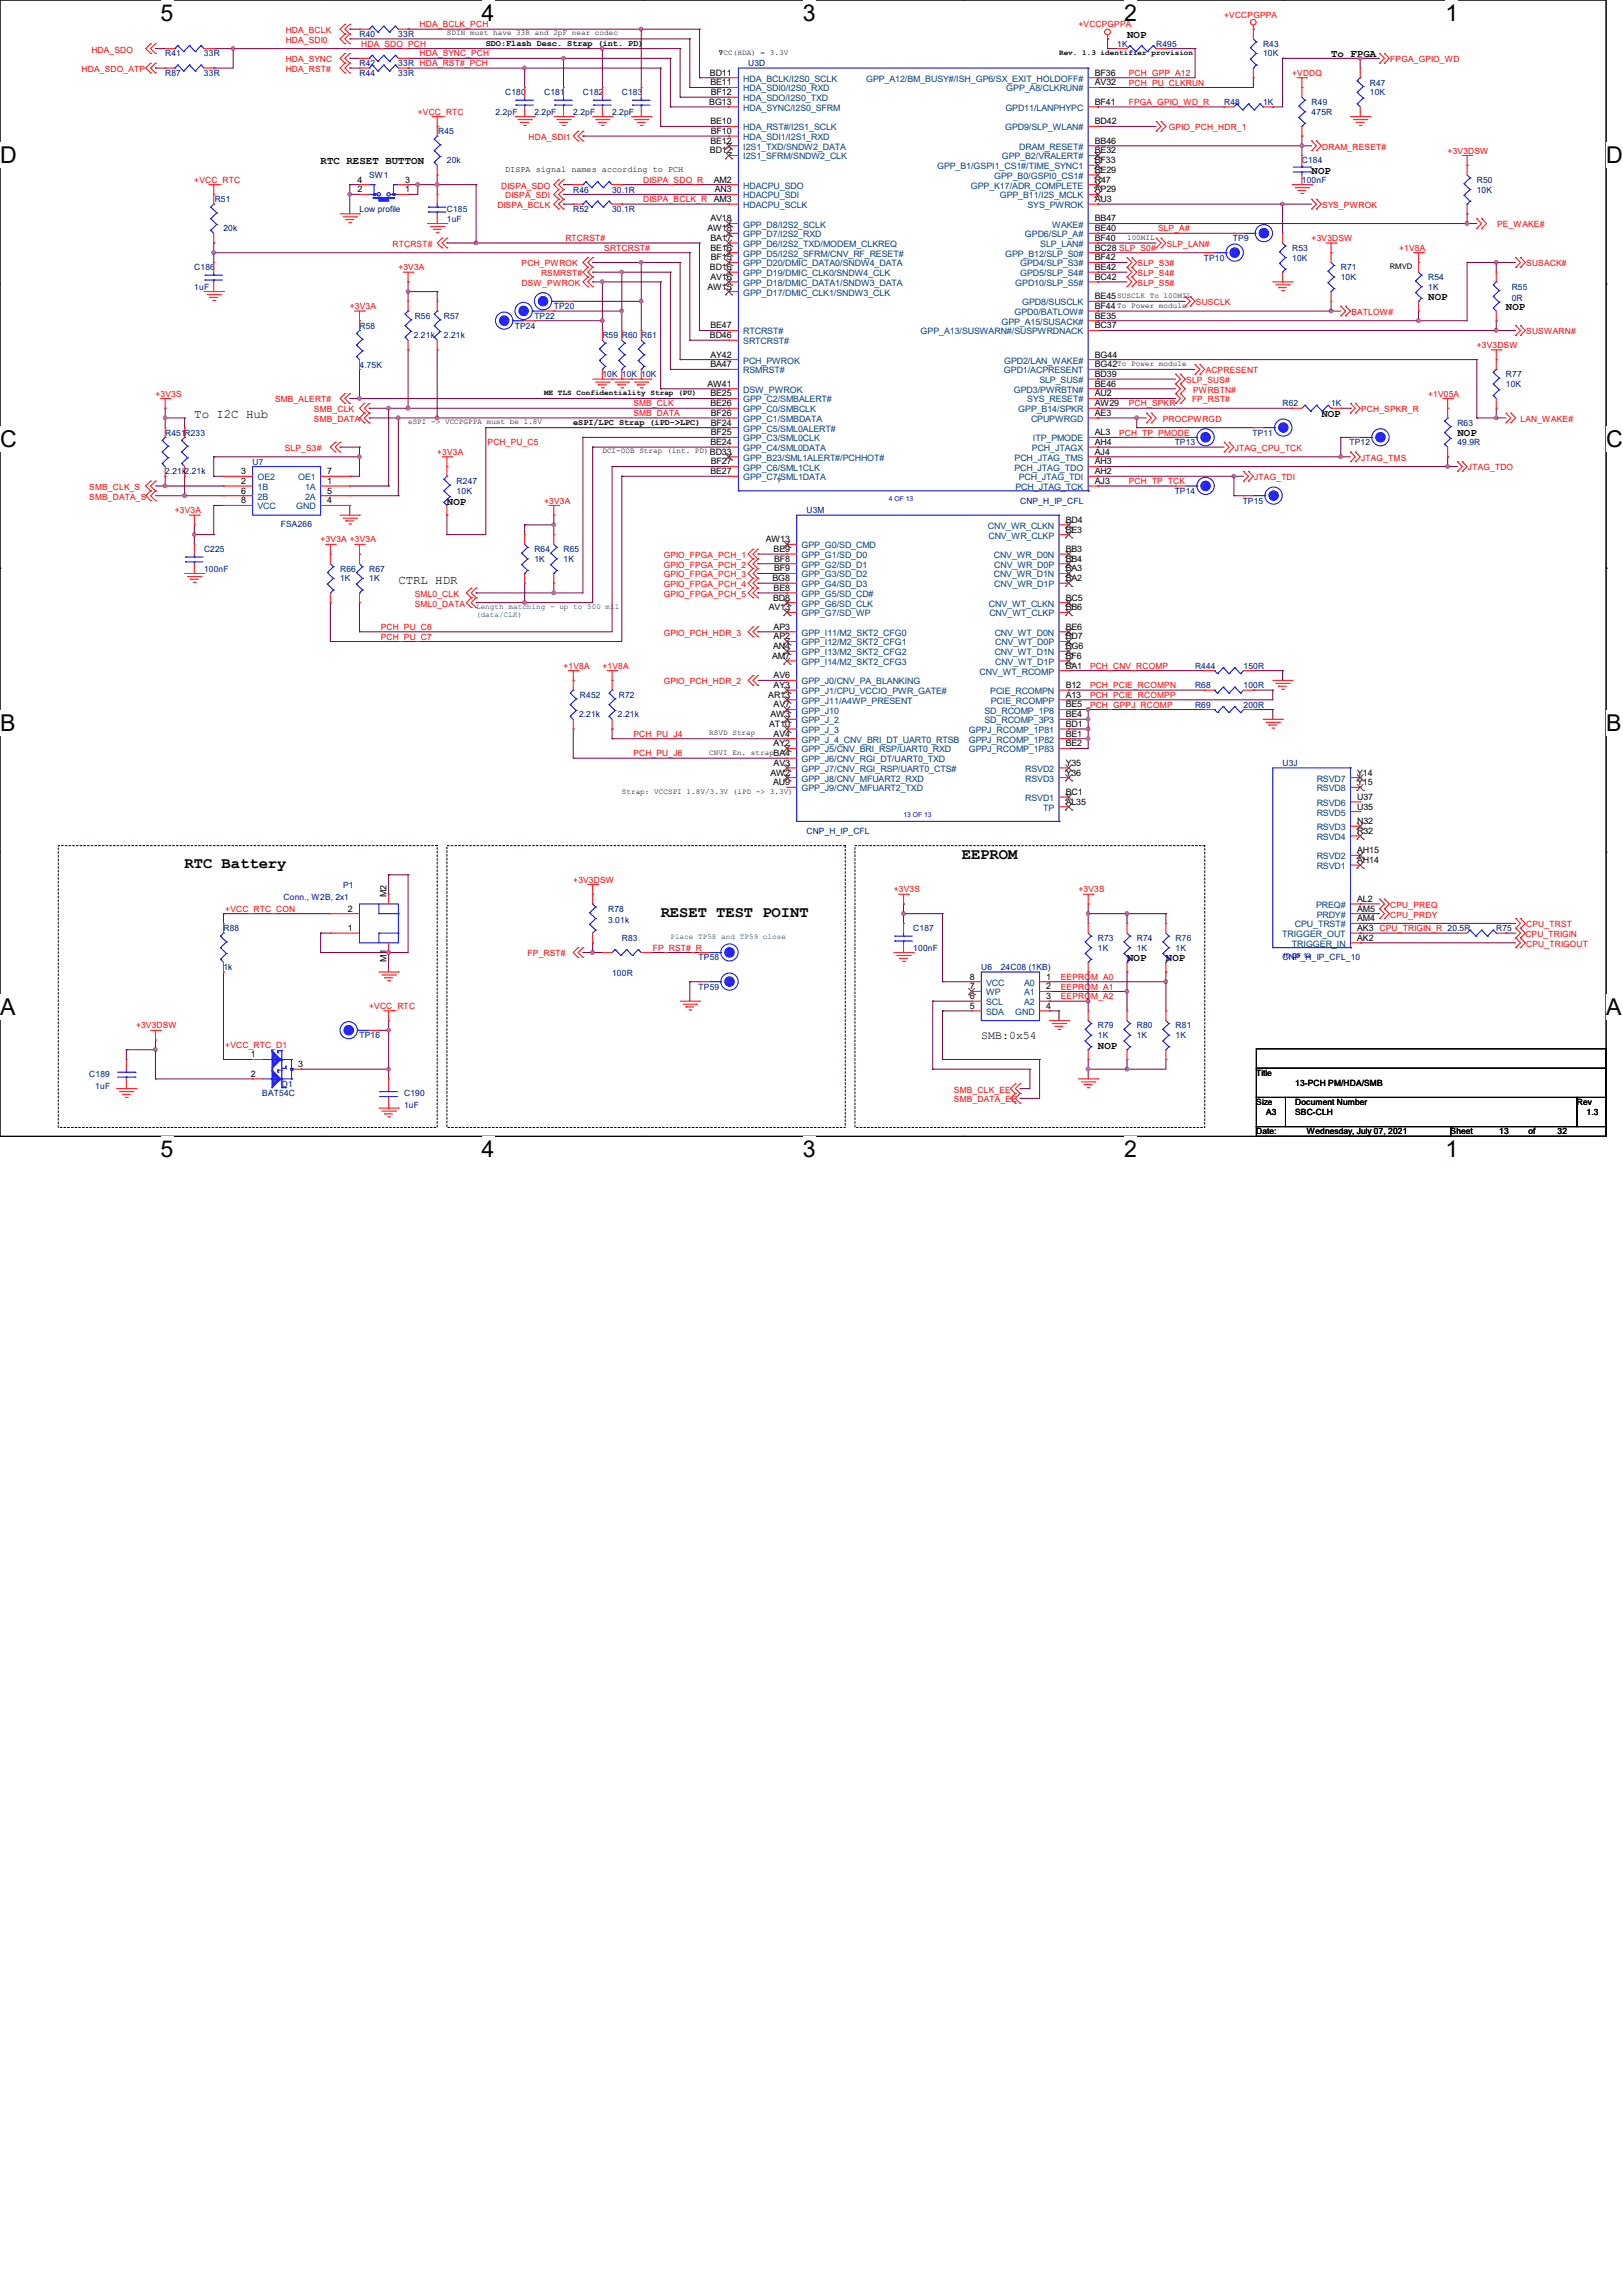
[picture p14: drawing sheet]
<svg xmlns="http://www.w3.org/2000/svg" width="297mm" height="420mm" viewBox="0 0 297 420" stroke-linecap="round" stroke-linejoin="round" font-family="sans-serif">
<defs><g id="words">
<g font-size="4.2">
<text x="29.4" y="3.8">5</text>
<text x="88.1" y="3.8">4</text>
<text x="146.9" y="3.8">3</text>
<text x="205.7" y="3.8">2</text>
<text x="264.5" y="3.8">1</text>
<text x="0" y="29.8">D</text>
<text x="293.9" y="29.8">D</text>
<text x="0" y="81.7">C</text>
<text x="293.9" y="81.7">C</text>
<text x="0" y="133.7">B</text>
<text x="293.9" y="133.7">B</text>
<text x="0" y="185.6">A</text>
<text x="293.9" y="185.6">A</text>
<text x="29.4" y="211.7">5</text>
<text x="88.1" y="211.7">4</text>
<text x="146.9" y="211.7">3</text>
<text x="205.7" y="211.7">2</text>
<text x="264.5" y="211.7">1</text>
</g>
<g font-size="2.8">
<text x="33.8" y="158.8">RTC Battery</text>
<text x="176" y="157.1">EEPROM</text>
<text x="120.9" y="167.7">RESET TEST POINT</text>
</g>
<g font-size="2.3">
<text x="35.6" y="76.5">To I2C Hub</text>
<text x="72.9" y="106.8">CTRL HDR</text>
</g>
<text font-size="2.1" x="179.6" y="190.1">SMB:0x54</text>
<g font-size="1.9">
<text x="206.2" y="6.9">NOP</text>
<text x="243.6" y="10.5">To FPGA</text>
<text x="58.7" y="30.1">RTC RESET BUTTON</text>
<text x="240" y="31.8">NOP</text>
<text x="261.4" y="54.9">NOP</text>
<text x="275.6" y="56.7">NOP</text>
<text x="241.8" y="76.3">NOP</text>
<text x="266.7" y="79.8">NOP</text>
<text x="81.8" y="92.3">NOP</text>
<text x="206.2" y="175.9">NOP</text>
<text x="213.4" y="175.9">NOP</text>
<text x="200.9" y="191.9">NOP</text>
</g>
<g font-size="1.6" fill="#f00">
<text x="76.8" y="5">HDA_BCLK_PCH</text>
<text x="197.4" y="5">+VCCPGPPA</text>
<text x="224" y="3.2">+VCCPGPPA</text>
<text x="16.7" y="9.6">HDA_SDO</text>
<text x="52.3" y="7.8">HDA_SDI0</text>
<text x="52.3" y="6.1">HDA_BCLK</text>
<text x="52.3" y="11.4">HDA_SYNC</text>
<text x="66.1" y="8.6">HDA_SDO_PCH</text>
<text x="76.8" y="10.3">HDA_SYNC_PCH</text>
<text x="254.4" y="11.4">FPGA_GPIO_WD</text>
<text x="14.9" y="13.2">HDA_SDO_ATP</text>
<text x="52.3" y="13.2">HDA_RST#</text>
<text x="206.6" y="13.9">PCH_GPP_A12</text>
<text x="206.6" y="15.7">PCH_PU_CLKRUN</text>
<text x="236.5" y="13.9">+VDDQ</text>
<text x="76.5" y="21">+VCC_RTC</text>
<text x="206.6" y="19.2">FPGA_GPIO_WD_R</text>
<text x="213.9" y="23.8">GPIO_PCH_HDR_1</text>
<text x="96.7" y="25.6">HDA_SDI1</text>
<text x="242" y="27.4">DRAM_RESET#</text>
<text x="264.9" y="28.1">+3V3DSW</text>
<text x="35.6" y="33.4">+VCC_RTC</text>
<text x="91.7" y="34.5">DISPA_SDO</text>
<text x="117.7" y="33.4">DISPA_SDO_R</text>
<text x="91" y="38.1">DISPA_BCLK</text>
<text x="92.5" y="36.3">DISPA_SDI</text>
<text x="117.7" y="37">DISPA_BCLK_R</text>
<text x="242" y="38.1">SYS_PWROK</text>
<text x="274" y="41.6">PE_WAKE#</text>
<text x="71.8" y="45.2">RTCRST#</text>
<text x="103.5" y="44.1">RTCRST#</text>
<text x="110.6" y="45.9">SRTCRST#</text>
<text x="211.9" y="42.3">SLP_A#</text>
<text x="213.5" y="45.2">SLP_LAN#</text>
<text x="240" y="44.1">+3V3DSW</text>
<text x="256" y="45.9">+1V8A</text>
<text x="72.9" y="49.4">+3V3A</text>
<text x="95.5" y="52.3">DSW_PWROK</text>
<text x="95.5" y="48.7">PCH_PWROK</text>
<text x="99" y="50.5">RSMRST#</text>
<text x="208.2" y="48.7">SLP_S3#</text>
<text x="208.2" y="50.5">SLP_S4#</text>
<text x="208.2" y="52.3">SLP_S5#</text>
<text x="279.3" y="48.7">SUSACK#</text>
<text x="64" y="56.6">+3V3A</text>
<text x="218.9" y="55.8">SUSCLK</text>
<text x="247.3" y="57.6">BATLOW#</text>
<text x="270.3" y="63.7">+3V3DSW</text>
<text x="279.3" y="61.2">SUSWARN#</text>
<text x="217.1" y="70.1">SLP_SUS#</text>
<text x="218.4" y="71.8">PWRBTN#</text>
<text x="220.6" y="68.3">ACPRESENT</text>
<text x="28.4" y="72.6">+3V3S</text>
<text x="50.3" y="73.6">SMB_ALERT#</text>
<text x="57.4" y="77.2">SMB_DATA</text>
<text x="57.4" y="75.4">SMB_CLK</text>
<text x="115.9" y="76.1">SMB_DATA</text>
<text x="115.9" y="74.3">SMB_CLK</text>
<text x="206.6" y="74.3">PCH_SPKR</text>
<text x="212.8" y="77.2">PROCPWRGD</text>
<text x="218.1" y="73.6">FP_RST#</text>
<text x="249.1" y="75.4">PCH_SPKR_R</text>
<text x="261.4" y="72.6">+1V05A</text>
<text x="278.3" y="77.2">LAN_WAKE#</text>
<text x="52.1" y="82.5">SLP_S3#</text>
<text x="80" y="83.2">+3V3A</text>
<text x="89.2" y="81.4">PCH_PU_C5</text>
<text x="204.8" y="79.7">PCH_TP_PMODE</text>
<text x="226" y="82.5">JTAG_CPU_TCK</text>
<text x="16.3" y="89.6">SMB_CLK_S</text>
<text x="206.6" y="88.6">PCH_TP_TCK</text>
<text x="229.5" y="87.8">JTAG_TDI</text>
<text x="249.1" y="84.3">JTAG_TMS</text>
<text x="268.6" y="86.1">JTAG_TDO</text>
<text x="16.3" y="91.4">SMB_DATA_S</text>
<text x="32" y="93.9">+3V3A</text>
<text x="99.6" y="92.1">+3V3A</text>
<text x="58.7" y="99.2">+3V3A +3V3A</text>
<text x="121.5" y="105.6">GPIO_FPGA_PCH_3</text>
<text x="121.5" y="107.4">GPIO_FPGA_PCH_4</text>
<text x="121.5" y="102.1">GPIO_FPGA_PCH_1</text>
<text x="121.5" y="103.8">GPIO_FPGA_PCH_2</text>
<text x="75.9" y="111">SML0_DATA</text>
<text x="75.9" y="109.2">SML0_CLK</text>
<text x="121.5" y="109.2">GPIO_FPGA_PCH_5</text>
<text x="69.7" y="115.2">PCH_PU_C6</text>
<text x="69.7" y="117">PCH_PU_C7</text>
<text x="121.5" y="116.3">GPIO_PCH_HDR_3</text>
<text x="103.1" y="122.3">+1V8A</text>
<text x="110.2" y="122.3">+1V8A</text>
<text x="121.5" y="125.2">GPIO_PCH_HDR_2</text>
<text x="199.5" y="125.9">PCH_PCIE_RCOMPN</text>
<text x="199.5" y="122.3">PCH_CNV_RCOMP</text>
<text x="199.5" y="127.7">PCH_PCIE_RCOMPP</text>
<text x="199.5" y="129.5">PCH_GPPJ_RCOMP</text>
<text x="115.9" y="134.8">PCH_PU_J4</text>
<text x="115.9" y="138.3">PCH_PU_J6</text>
<text x="104.9" y="161.5">+3V3DSW</text>
<text x="41.2" y="166.8">+VCC_RTC_CON</text>
<text x="163.6" y="163.2">+3V3S</text>
<text x="197.4" y="163.2">+3V3S</text>
<text x="254.4" y="166.1">CPU_PREQ</text>
<text x="254.4" y="167.8">CPU_PRDY</text>
<text x="119.5" y="173.9">FP_RST#_R</text>
<text x="279.1" y="171.4">CPU_TRIGIN</text>
<text x="279.3" y="169.6">CPU_TRST</text>
<text x="279.3" y="173.2">CPU_TRIGOUT</text>
<text x="96.6" y="175">FP_RST#</text>
<text x="194.1" y="179.2">EEPROM_A0</text>
<text x="67.6" y="184.6">+VCC_RTC</text>
<text x="194.1" y="181">EEPROM_A1</text>
<text x="194.1" y="182.8">EEPROM_A2</text>
<text x="24.9" y="188.1">+3V3DSW</text>
<text x="41.2" y="191.7">+VCC_RTC_D1</text>
<text x="174.6" y="199.9">SMB_CLK_EE</text>
<text x="174.6" y="201.6">SMB_DATA_EE</text>
</g>
<g font-size="1.6" fill="#000080">
<text x="30.2" y="10.3">R41</text>
<text x="37.3" y="10.3">33R</text>
<text x="65.8" y="6.8">R40</text>
<text x="72.9" y="6.8">33R</text>
<text x="204.5" y="8.6">1K</text>
<text x="211.6" y="8.6">R495</text>
<text x="231.1" y="8.6">R43</text>
<text x="231.1" y="10.3">10K</text>
<text x="30.2" y="13.9">R87</text>
<text x="37.3" y="13.9">33R</text>
<text x="65.8" y="12.1">R42</text>
<text x="65.8" y="13.9">R44</text>
<text x="72.9" y="12.1">33R HDA_RST#_PCH</text>
<text x="72.9" y="13.9">33R</text>
<text x="92.5" y="17.4">C180</text>
<text x="99.6" y="17.4">C181</text>
<text x="106.7" y="17.4">C182</text>
<text x="113.8" y="17.4">C183</text>
<text x="136.9" y="12.1">U3D</text>
<text x="250.7" y="15.7">R47</text>
<text x="250.7" y="17.4">10K</text>
<text x="90.7" y="21">2.2pF</text>
<text x="97.8" y="21">2.2pF</text>
<text x="104.9" y="21">2.2pF</text>
<text x="112" y="21">2.2pF</text>
<text x="224" y="19.2">R48</text>
<text x="231.1" y="19.2">1K</text>
<text x="240" y="19.2">R49</text>
<text x="240" y="21">475R</text>
<text x="80.2" y="24.6">R45</text>
<text x="81.8" y="29.9">20k</text>
<text x="238.2" y="29.9">C184</text>
<text x="67.6" y="32.6">SW1</text>
<text x="104.9" y="35.2">R46</text>
<text x="112" y="35.2">30.1R</text>
<text x="238.2" y="33.4">100nF</text>
<text x="270.3" y="33.4">R50</text>
<text x="270.3" y="35.2">10K</text>
<text x="39.3" y="37">R51</text>
<text x="65.8" y="38.8">Low profile</text>
<text x="81.8" y="38.8">C185</text>
<text x="81.8" y="40.6">1uF</text>
<text x="104.9" y="38.8">R52</text>
<text x="112" y="38.8">30.1R</text>
<text x="40.9" y="42.3">20k</text>
<text x="220.3" y="47.7">TP10</text>
<text x="225.6" y="44.1">TP9</text>
<text x="236.5" y="45.9">R53</text>
<text x="236.5" y="47.7">10K</text>
<text x="35.6" y="49.4">C186</text>
<text x="35.6" y="53">1uF</text>
<text x="245.4" y="49.4">R71</text>
<text x="245.4" y="51.2">10K</text>
<text x="261.4" y="51.2">R54</text>
<text x="261.4" y="53">1K</text>
<text x="276.6" y="53">R55</text>
<text x="75.9" y="58.3">R56</text>
<text x="81.2" y="58.3">R57</text>
<text x="97.8" y="58.3">TP22</text>
<text x="101.3" y="56.6">TP20</text>
<text x="276.6" y="55.1">0R</text>
<text x="65.8" y="60.1">R58</text>
<text x="75.7" y="61.9">2.21k</text>
<text x="81.2" y="61.9">2.21k</text>
<text x="94.2" y="60.1">TP24</text>
<text x="110.2" y="61.9">R59 R60 R61</text>
<text x="65.8" y="67.2">4.75K</text>
<text x="110.2" y="69">10K 10K 10K</text>
<text x="275.6" y="69">R77</text>
<text x="275.6" y="70.8">10K</text>
<text x="234.7" y="74.3">R62</text>
<text x="243.6" y="74.3">1K</text>
<text x="266.7" y="77.9">R63</text>
<text x="30.2" y="79.7">R451R233</text>
<text x="215" y="81.4">TP13</text>
<text x="229.2" y="79.7">TP11</text>
<text x="247" y="81.4">TP12</text>
<text x="266.7" y="81.4">49.9R</text>
<text x="30.2" y="86.8">2.21k2.21k</text>
<text x="46.2" y="85">U7</text>
<text x="83.6" y="88.6">R247</text>
<text x="83.6" y="90.3">10K</text>
<text x="147.6" y="93.9">U3M</text>
<text x="186.7" y="92.1">CNP_H_IP_CFL</text>
<text x="215" y="90.3">TP14</text>
<text x="227.4" y="92.1">TP15</text>
<text x="37.3" y="101">C225</text>
<text x="51.4" y="96.4">FSA266</text>
<text x="97.8" y="101">R64</text>
<text x="103.1" y="101">R65</text>
<text x="37.3" y="104.6">100nF</text>
<text x="62.2" y="104.6">R66</text>
<text x="62.2" y="106.3">1K</text>
<text x="67.6" y="104.6">R67</text>
<text x="67.6" y="106.3">1K</text>
<text x="97.8" y="102.8">1K</text>
<text x="103.1" y="102.8">1K</text>
<text x="218.7" y="122.3">R444</text>
<text x="218.7" y="125.9">R68</text>
<text x="227.6" y="122.3">150R</text>
<text x="227.6" y="125.9">100R</text>
<text x="106" y="131.2">2.21k</text>
<text x="106.1" y="127.7">R452</text>
<text x="113.1" y="131.2">2.21k</text>
<text x="113.2" y="127.7">R72</text>
<text x="218.7" y="129.5">R69</text>
<text x="227.6" y="129.5">200R</text>
<text x="234.7" y="140.1">U3J</text>
<text x="147.6" y="152.6">CNP_H_IP_CFL</text>
<text x="51.9" y="164.7">Conn., W2B, 2x1</text>
<text x="62.8" y="162.5">P1</text>
<text x="111.3" y="166.8">R78</text>
<text x="40.9" y="170.3">R88</text>
<text x="111.3" y="168.9">3.01k</text>
<text x="113.8" y="172.1">R83</text>
<text x="167.1" y="170.3">C187</text>
<text x="167.1" y="173.9">100nF</text>
<text x="200.9" y="172.1">R73</text>
<text x="200.9" y="173.9">1K</text>
<text x="208" y="172.1">R74</text>
<text x="208" y="173.9">1K</text>
<text x="215.1" y="172.1">R76</text>
<text x="215.1" y="173.9">1K</text>
<text x="273.8" y="170.3">R75</text>
<text x="40.9" y="177.5">1k</text>
<text x="112" y="178.5">100R</text>
<text x="127.8" y="175.7">TP58</text>
<text x="179.6" y="177.5">U6</text>
<text x="183.1" y="177.5">24C08 (1KB)</text>
<text x="234.7" y="175.7">CNP_H_IP_CFL_10</text>
<text x="127.8" y="181">TP59</text>
<text x="65.8" y="189.9">TP16</text>
<text x="200.9" y="188.1">R79</text>
<text x="200.9" y="189.9">1K</text>
<text x="208" y="188.1">R80</text>
<text x="208" y="189.9">1K</text>
<text x="215.1" y="188.1">R81</text>
<text x="215.1" y="189.9">1K</text>
<text x="16.3" y="197">C189</text>
<text x="17.4" y="199.1">1uF</text>
<text x="48" y="200.6">BAT54C</text>
<text x="51.6" y="198.8">D1</text>
<text x="74" y="200.6">C190</text>
<text x="74" y="202.7">1uF</text>
</g>
<g font-size="1.6">
<text x="88.9" y="8.4">SDO:Flash Desc. Strap (int. PD)</text>
<text x="129.9" y="13.8">BD11</text>
<text x="130" y="15.6">BE11</text>
<text x="130.1" y="17.4">BF12</text>
<text x="200.4" y="13.8">BF36</text>
<text x="200.4" y="15.6">AV32</text>
<text x="129.8" y="19.2">BG13</text>
<text x="130" y="22.7">BE10</text>
<text x="200.4" y="19.2">BF41</text>
<text x="200.4" y="22.7">BD42</text>
<text x="129.9" y="28.1">BD12</text>
<text x="130" y="26.3">BE12</text>
<text x="130.1" y="24.5">BF10</text>
<text x="200.4" y="28.1">BE32</text>
<text x="200.4" y="29.8">BF33</text>
<text x="200.4" y="26.3">BB46</text>
<text x="65.4" y="35.2">2</text>
<text x="65.4" y="33.4">4</text>
<text x="74.1" y="33.4">3</text>
<text x="74.1" y="35.2">1</text>
<text x="92.5" y="31.5">DISPA signal names according to PCH</text>
<text x="130.6" y="33.4">AM2</text>
<text x="130.8" y="35.2">AN3</text>
<text x="200.4" y="35.2">AP29</text>
<text x="200.4" y="33.4">R47</text>
<text x="200.4" y="31.6">BE29</text>
<text x="130" y="40.5">AV18</text>
<text x="130.6" y="37">AM3</text>
<text x="200.4" y="37">AU3</text>
<text x="200.4" y="40.5">BB47</text>
<text x="129.5" y="42.3">AW18</text>
<text x="130" y="44.1">BA17</text>
<text x="130" y="45.8">BE16</text>
<text x="130.1" y="47.6">BF15</text>
<text x="200.4" y="47.6">BF42</text>
<text x="200.4" y="44.1">BF40</text>
<text x="200.4" y="42.3">BE40</text>
<text x="200.4" y="45.8">BC28 SLP_S0#</text>
<text x="129.5" y="53">AW15</text>
<text x="129.9" y="49.4">BD16</text>
<text x="130" y="51.2">AV16</text>
<text x="200.4" y="49.4">BE42</text>
<text x="200.4" y="51.2">BC42</text>
<text x="200.4" y="56.5">BF44</text>
<text x="200.4" y="58.3">BE35</text>
<text x="200.4" y="54.7">BE45</text>
<text x="129.9" y="61.9">BD46</text>
<text x="130" y="65.4">AY42</text>
<text x="130" y="60.1">BE47</text>
<text x="200.4" y="65.4">BG44</text>
<text x="200.4" y="60.1">BC37</text>
<text x="129.5" y="70.7">AW41</text>
<text x="130" y="67.2">BA47</text>
<text x="200.4" y="70.7">BE46</text>
<text x="200.4" y="67.2">BG42</text>
<text x="200.4" y="69">BD39</text>
<text x="104.9" y="77.7">eSPI/LPC Strap (iPD-&gt;LPC)</text>
<text x="130" y="74.3">BE26</text>
<text x="130" y="72.5">BE25</text>
<text x="130.1" y="77.9">BF24</text>
<text x="130.1" y="76.1">BF26</text>
<text x="200.4" y="76.1">AE3</text>
<text x="200.4" y="72.5">AU2</text>
<text x="200.4" y="74.3">AW29</text>
<text x="129.9" y="83.2">BD33</text>
<text x="130" y="81.4">BE24</text>
<text x="130.1" y="79.6">BF25</text>
<text x="200.4" y="79.6">AL3</text>
<text x="200.4" y="81.4">AH4</text>
<text x="200.4" y="83.2">AJ4</text>
<text x="44.1" y="86.7">3</text>
<text x="44.1" y="88.5">2</text>
<text x="59.9" y="86.7">7</text>
<text x="59.9" y="88.5">1</text>
<text x="130" y="86.7">BE27</text>
<text x="130.1" y="85">BF27</text>
<text x="200.4" y="86.7">AH2</text>
<text x="200.4" y="88.5">AJ3</text>
<text x="200.4" y="85">AH3</text>
<text x="44.1" y="92.1">8</text>
<text x="44.1" y="90.3">6</text>
<text x="59.9" y="90.3">5</text>
<text x="59.9" y="92.1">4</text>
<text x="195" y="95.6">BD4</text>
<text x="140.1" y="99.2">AW13</text>
<text x="141.6" y="101">BE9</text>
<text x="195" y="97.4">BE3</text>
<text x="195" y="101">BB3</text>
<text x="141.3" y="106.3">BG8</text>
<text x="141.6" y="102.7">BF8</text>
<text x="141.6" y="104.5">BF9</text>
<text x="195" y="102.7">BB4</text>
<text x="195" y="104.5">BA3</text>
<text x="195" y="106.3">BA2</text>
<text x="140.7" y="111.6">AV13</text>
<text x="141.5" y="109.9">BD8</text>
<text x="141.6" y="108.1">BE8</text>
<text x="195" y="109.9">BC5</text>
<text x="195" y="111.6">BB6</text>
<text x="141.5" y="118.7">AN4</text>
<text x="141.6" y="115.2">AP3</text>
<text x="141.6" y="117">AP2</text>
<text x="195" y="115.2">BE6</text>
<text x="195" y="117">BD7</text>
<text x="195" y="118.7">BG6</text>
<text x="141.3" y="120.5">AM7</text>
<text x="141.6" y="124.1">AV6</text>
<text x="141.6" y="125.9">AY3</text>
<text x="195" y="120.5">BF6</text>
<text x="195" y="122.3">BA1</text>
<text x="195" y="125.9">B12</text>
<text x="140.6" y="127.6">AR13</text>
<text x="141" y="131.2">AW3</text>
<text x="141.6" y="129.4">AV7</text>
<text x="195" y="127.6">A13</text>
<text x="195" y="131.2">BE4</text>
<text x="195" y="129.4">BE5</text>
<text x="140.8" y="133">AT10</text>
<text x="141.6" y="134.7">AV4</text>
<text x="141.6" y="136.5">AY2</text>
<text x="195" y="133">BD1</text>
<text x="195" y="134.7">BE1</text>
<text x="195" y="136.5">BE2</text>
<text x="141" y="141.9">AW2</text>
<text x="141.5" y="143.6">AU9</text>
<text x="141.6" y="140.1">AV3</text>
<text x="141.6" y="138.3">BA4</text>
<text x="195" y="141.9">Y36</text>
<text x="195" y="140.1">Y35</text>
<text x="248.4" y="143.6">Y15</text>
<text x="248.4" y="141.9">Y14</text>
<text x="195" y="147.2">AL35</text>
<text x="195" y="145.4">BC1</text>
<text x="248.4" y="146.3">U37</text>
<text x="248.4" y="148.1">U35</text>
<text x="248.4" y="152.5">R32</text>
<text x="248.4" y="150.8">N32</text>
<text x="248.4" y="156.1">AH15</text>
<text x="248.4" y="157.9">AH14</text>
<text x="63.7" y="166.8">2</text>
<text x="70.7" y="164.1" transform="rotate(-90 70.7 164.1)">M2</text>
<text x="248.4" y="165">AL2</text>
<text x="248.4" y="166.8">AM5</text>
<text x="63.7" y="170.3">1</text>
<text x="248.4" y="170.3">AK3 CPU_TRIGIN_R 20.5R</text>
<text x="248.4" y="172.1">AK2</text>
<text x="248.4" y="168.5">AM4</text>
<text x="70.7" y="175.9" transform="rotate(-90 70.7 175.9)">M1</text>
<text x="177.5" y="179.2">8</text>
<text x="191.5" y="179.2">1</text>
<text x="177.5" y="184.5">5</text>
<text x="177.5" y="182.8">6</text>
<text x="177.5" y="181">7</text>
<text x="191.5" y="181">2</text>
<text x="191.5" y="182.8">3</text>
<text x="191.5" y="184.5">4</text>
<text x="45.9" y="193.4">1</text>
<text x="45.9" y="197">2</text>
<text x="54.6" y="195.2">3</text>
<text x="229.9" y="196.8">Title</text>
<text x="229.9" y="202.2">Size</text>
<text x="231.7" y="204">A3</text>
<text x="237" y="202.2">Document Number</text>
<text x="237" y="204">SBC-CLH</text>
<text x="237" y="198.6">13-PCH PM/HDA/SMB</text>
<text x="288.6" y="202.2">Rev</text>
<text x="290.4" y="204">1.3</text>
<text x="229.9" y="207.5">Date:</text>
<text x="239.1" y="207.5">Wednesday, July 07, 2021</text>
<text x="265.5" y="207.5">Sheet</text>
<text x="274.4" y="207.5">13</text>
<text x="279.7" y="207.5">of</text>
<text x="285" y="207.5">32</text>
</g>
<g font-size="1.6" fill="#004080">
<text x="136" y="14.9">HDA_BCLK/I2S0_SCLK</text>
<text x="136" y="16.7">HDA_SDI0/I2S0_RXD</text>
<text x="158.5" y="14.9">GPP_A12/BM_BUSY#/ISH_GP6/SX_EXIT_HOLDOFF#</text>
<text x="184.1" y="16.7">GPP_A8/CLKRUN#</text>
<text x="136" y="18.5">HDA_SDO/I2S0_TXD</text>
<text x="136" y="20.3">HDA_SYNC/I2S0_SFRM</text>
<text x="136" y="23.8">HDA_RST#/I2S1_SCLK</text>
<text x="183.9" y="23.8">GPD9/SLP_WLAN#</text>
<text x="184" y="20.3">GPD11/LANPHYPC</text>
<text x="136" y="29.2">I2S1_SFRM/SNDW2_CLK</text>
<text x="136" y="25.6">HDA_SDI1/I2S1_RXD</text>
<text x="136" y="27.4">I2S1_TXD/SNDW2_DATA</text>
<text x="183.3" y="29.2">GPP_B2/VRALERT#</text>
<text x="186.5" y="27.4">DRAM_RESET#</text>
<text x="136" y="34.5">HDACPU_SDO</text>
<text x="171.5" y="30.9">GPP_B1/GSPI1_CS1#/TIME_SYNC1</text>
<text x="177.7" y="34.5">GPP_K17/ADR_COMPLETE</text>
<text x="181.9" y="32.7">GPP_B0/GSPI0_CS1#</text>
<text x="136" y="36.3">HDACPU_SDI</text>
<text x="136" y="38.1">HDACPU_SCLK</text>
<text x="136" y="41.6">GPP_D8/I2S2_SCLK</text>
<text x="183" y="36.3">GPP_B11/I2S_MCLK</text>
<text x="188" y="38.1">SYS_PWROK</text>
<text x="192.6" y="41.6">WAKE#</text>
<text x="136" y="45.2">GPP_D6/I2S2_TXD/MODEM_CLKREQ</text>
<text x="136" y="46.9">GPP_D5/I2S2_SFRM/CNV_RF_RESET#</text>
<text x="136" y="43.4">GPP_D7/I2S2_RXD</text>
<text x="183.9" y="46.9">GPP_B12/SLP_S0#</text>
<text x="187.6" y="43.4">GPD6/SLP_A#</text>
<text x="190.4" y="45.2">SLP_LAN#</text>
<text x="136" y="50.5">GPP_D19/DMIC_CLK0/SNDW4_CLK</text>
<text x="136" y="48.7">GPP_D20/DMIC_DATA0/SNDW4_DATA</text>
<text x="136" y="52.3">GPP_D18/DMIC_DATA1/SNDW3_DATA</text>
<text x="185.8" y="52.3">GPD10/SLP_S5#</text>
<text x="186.7" y="50.5">GPD5/SLP_S4#</text>
<text x="186.7" y="48.7">GPD4/SLP_S3#</text>
<text x="136" y="54.1">GPP_D17/DMIC_CLK1/SNDW3_CLK</text>
<text x="183.3" y="59.4">GPP_A15/SUSACK#</text>
<text x="185.7" y="57.6">GPD0/BATLOW#</text>
<text x="187.1" y="55.8">GPD8/SUSCLK</text>
<text x="136" y="63">SRTCRST#</text>
<text x="136" y="61.2">RTCRST#</text>
<text x="168.5" y="61.2">GPP_A13/SUSWARN#/SUSPWRDNACK</text>
<text x="136" y="66.5">PCH_PWROK</text>
<text x="136" y="71.8">DSW_PWROK</text>
<text x="136" y="68.3">RSMRST#</text>
<text x="183.7" y="68.3">GPD1/ACPRESENT</text>
<text x="183.8" y="66.5">GPD2/LAN_WAKE#</text>
<text x="185.5" y="71.8">GPD3/PWRBTN#</text>
<text x="190.2" y="70.1">SLP_SUS#</text>
<text x="136" y="75.4">GPP_C0/SMBCLK</text>
<text x="136" y="73.6">GPP_C2/SMBALERT#</text>
<text x="136" y="77.2">GPP_C1/SMBDATA</text>
<text x="186.3" y="75.4">GPP_B14/SPKR</text>
<text x="188" y="73.6">SYS_RESET#</text>
<text x="188.7" y="77.2">CPUPWRGD</text>
<text x="136" y="82.5">GPP_C4/SML0DATA</text>
<text x="136" y="80.7">GPP_C3/SML0CLK</text>
<text x="136" y="79">GPP_C5/SML0ALERT#</text>
<text x="188.8" y="82.5">PCH_JTAGX</text>
<text x="189" y="80.7">ITP_PMODE</text>
<text x="47.1" y="87.8">OE2</text>
<text x="47.1" y="89.6">1B</text>
<text x="54.6" y="87.8">OE1</text>
<text x="55.8" y="89.6">1A</text>
<text x="136" y="86.1">GPP_C6/SML1CLK</text>
<text x="136" y="84.3">GPP_B23/SML1ALERT#/PCHHOT#</text>
<text x="136" y="87.8">GPP_C7/SML1DATA</text>
<text x="185.6" y="86.1">PCH_JTAG_TDO</text>
<text x="185.7" y="84.3">PCH_JTAG_TMS</text>
<text x="185.8" y="89.6">PCH_JTAG_TCK</text>
<text x="186.4" y="87.8">PCH_JTAG_TDI</text>
<text x="47.1" y="93.2">VCC</text>
<text x="47.1" y="91.4">2B</text>
<text x="54.2" y="93.2">GND</text>
<text x="55.8" y="91.4">2A</text>
<text x="146.7" y="100.3">GPP_G0/SD_CMD</text>
<text x="180.8" y="96.7">CNV_WR_CLKN</text>
<text x="180.9" y="98.5">CNV_WR_CLKP</text>
<text x="146.7" y="102.1">GPP_G1/SD_D0</text>
<text x="146.7" y="103.8">GPP_G2/SD_D1</text>
<text x="146.7" y="105.6">GPP_G3/SD_D2</text>
<text x="146.7" y="107.4">GPP_G4/SD_D3</text>
<text x="181.9" y="102.1">CNV_WR_D0N</text>
<text x="181.9" y="105.6">CNV_WR_D1N</text>
<text x="181.9" y="103.8">CNV_WR_D0P</text>
<text x="181.9" y="107.4">CNV_WR_D1P</text>
<text x="146.7" y="112.7">GPP_G7/SD_WP</text>
<text x="146.7" y="109.2">GPP_G5/SD_CD#</text>
<text x="146.7" y="111">GPP_G6/SD_CLK</text>
<text x="181" y="111">CNV_WT_CLKN</text>
<text x="181.1" y="112.7">CNV_WT_CLKP</text>
<text x="146.7" y="116.3">GPP_I11/M2_SKT2_CFG0</text>
<text x="146.7" y="118.1">GPP_I12/M2_SKT2_CFG1</text>
<text x="146.7" y="119.8">GPP_I13/M2_SKT2_CFG2</text>
<text x="182" y="116.3">CNV_WT_D0N</text>
<text x="182" y="119.8">CNV_WT_D1N</text>
<text x="182.1" y="118.1">CNV_WT_D0P</text>
<text x="146.7" y="125.2">GPP_J0/CNV_PA_BLANKING</text>
<text x="146.7" y="121.6">GPP_I14/M2_SKT2_CFG3</text>
<text x="179.3" y="123.4">CNV_WT_RCOMP</text>
<text x="182.1" y="121.6">CNV_WT_D1P</text>
<text x="146.7" y="127">GPP_J1/CPU_VCCIO_PWR_GATE#</text>
<text x="146.7" y="130.5">GPP_J10</text>
<text x="146.7" y="128.7">GPP_J11/A4WP_PRESENT</text>
<text x="180.2" y="130.5">SD_RCOMP_1P8</text>
<text x="181.2" y="127">PCIE_RCOMPN</text>
<text x="181.3" y="128.7">PCIE_RCOMPP</text>
<text x="146.7" y="132.3">GPP_J_2</text>
<text x="146.7" y="134.1">GPP_J_3</text>
<text x="146.7" y="135.9">GPP_J_4_CNV_BRI_DT_UART0_RTSB</text>
<text x="146.7" y="137.6">GPP_J5/CNV_BRI_RSP/UART0_RXD</text>
<text x="177.3" y="134.1">GPPJ_RCOMP_1P81</text>
<text x="177.3" y="135.9">GPPJ_RCOMP_1P82</text>
<text x="177.3" y="137.6">GPPJ_RCOMP_1P83</text>
<text x="180.2" y="132.3">SD_RCOMP_3P3</text>
<text x="146.7" y="141.2">GPP_J7/CNV_RGI_RSP/UART0_CTS#</text>
<text x="146.7" y="143">GPP_J8/CNV_MFUART2_RXD</text>
<text x="146.7" y="139.4">GPP_J6/CNV_RGI_DT/UART0_TXD</text>
<text x="187.6" y="143">RSVD3</text>
<text x="187.6" y="141.2">RSVD2</text>
<text x="241" y="143">RSVD7</text>
<text x="146.7" y="144.7">GPP_J9/CNV_MFUART2_TXD</text>
<text x="187.6" y="146.5">RSVD1</text>
<text x="190.9" y="148.3">TP</text>
<text x="241" y="144.7">RSVD8</text>
<text x="241" y="147.4">RSVD6</text>
<text x="241" y="149.2">RSVD5</text>
<text x="241" y="153.6">RSVD4</text>
<text x="241" y="151.9">RSVD3</text>
<text x="241" y="157.2">RSVD2</text>
<text x="241" y="159">RSVD1</text>
<text x="240.8" y="166.1">PREQ#</text>
<text x="241" y="167.9">PRDY#</text>
<text x="234.6" y="171.4">TRIGGER_OUT</text>
<text x="236.4" y="173.2">TRIGGER_IN</text>
<text x="237" y="169.6">CPU_TRST#</text>
<text x="180.5" y="185.6">SDA</text>
<text x="180.5" y="183.9">SCL</text>
<text x="180.5" y="182.1">WP</text>
<text x="180.5" y="180.3">VCC</text>
<text x="185.8" y="185.6">GND</text>
<text x="187.4" y="180.3">A0</text>
<text x="187.4" y="182.1">A1</text>
<text x="187.4" y="183.9">A2</text>
</g>
<g font-size="1.4">
<text x="81.8" y="6.5">SDIN must have 33R and 2pF near codec</text>
<text x="131.6" y="10">VCC(HDA) = 3.3V</text>
<text x="193.8" y="10">Rev. 1.3 identifier provision</text>
<text x="206.2" y="43.8">100MIL</text>
<text x="254.3" y="49.3">RMVD</text>
<text x="204.5" y="54.5">SUSCLK To 100MIL</text>
<text x="204.5" y="56.3">To Power module</text>
<text x="204.5" y="66.9">To Power module</text>
<text x="74.7" y="77.6">eSPI -&gt; VCCPGPPA must be 1.8V</text>
<text x="99.6" y="72.3">ME TLS Confidentiality Strap (PU)</text>
<text x="110.2" y="82.9">DCI-OOB Strap (int. PD)</text>
<text x="129.8" y="134.5">RSVD Strap</text>
<text x="129.8" y="138">CNVI En. strap</text>
<text x="113.8" y="145.2">Strap: VCCSPI 1.8V/3.3V (iPD -&gt; 3.3V)</text>
</g>
<g font-size="1.4" fill="#008000">
<text x="87.1" y="111.4">Length matching - up to 500 mil</text>
<text x="87.1" y="112.8">(data/CLK)</text>
<text x="122.7" y="171.8">Place TP58 and TP59 close</text>
</g>
<g font-size="1.3">
<text x="131.6" y="10">?</text>
<text x="142.2" y="88.4">?</text>
</g>
<g font-size="1.3" fill="#00f">
<text x="162.7" y="91.7">4 OF 13</text>
<text x="165.4" y="149.4">13 OF 13</text>
<text x="234.7" y="175.2">10 OF 13</text>
</g>
</g></defs>
<path d="M0 0h293.9v207.9h-293.9z" fill="none" stroke="#000" stroke-width=".18"/>
<g fill="#fff">
<path d="M29.4 0h2.3v4.7h-2.3z"/>
<path d="M29.4 207.9h2.3v4.7h-2.3z"/>
</g>
<path d="M58.8 0h.1M58.8 207.9h.1" fill="none" stroke="#000" stroke-width=".18"/>
<g fill="#fff">
<path d="M88.1 0h2.4v4.7h-2.4z"/>
<path d="M88.1 207.9h2.4v4.7h-2.4z"/>
</g>
<path d="M117.6 0h.1M117.6 207.9h.1" fill="none" stroke="#000" stroke-width=".18"/>
<g fill="#fff">
<path d="M146.9 0h2.4v4.7h-2.4z"/>
<path d="M146.9 207.9h2.4v4.7h-2.4z"/>
</g>
<path d="M176.3 0h.1M176.3 207.9h.1" fill="none" stroke="#000" stroke-width=".18"/>
<g fill="#fff">
<path d="M205.7 0h2.4v4.7h-2.4z"/>
<path d="M205.7 207.9h2.4v4.7h-2.4z"/>
</g>
<path d="M235.1 0h.1M235.1 207.9h.1" fill="none" stroke="#000" stroke-width=".18"/>
<g fill="#fff">
<path d="M264.5 0h2.4v4.7h-2.4z"/>
<path d="M264.5 207.9h2.4v4.7h-2.4z"/>
<path d="M0 26h3v4.7h-3z"/>
<path d="M293.9 26h3.1v4.7h-3.1z"/>
<path d="M0 77.9h3v4.7h-3z"/>
<path d="M293.9 77.9h3.1v4.7h-3.1z"/>
</g>
<path d="M0 51.9h.1M293.9 51.9h.1" fill="none" stroke="#000" stroke-width=".18"/>
<g fill="#fff">
<path d="M0 129.9h2.8v4.7h-2.8z"/>
<path d="M293.9 129.9h2.9v4.7h-2.9z"/>
</g>
<path d="M0 103.9h.1M293.9 103.9h.1" fill="none" stroke="#000" stroke-width=".18"/>
<g fill="#fff">
<path d="M0 181.8h2.8v4.8h-2.8z"/>
<path d="M293.8 181.8h3v4.8h-3z"/>
</g>
<path d="M0 155.9h.1M293.9 155.9h.1M229.9 191.9h64v3.5h-64zM229.9 195.4h64v5.3h-64zM229.9 200.7h5.3v5.4h-5.3zM229.9 206.1h35.6v1.8h-35.6zM235.2 200.7h53.4v5.4h-53.4zM265.5 206.1h28.4v1.8h-28.4zM288.6 200.7h5.3v5.4h-5.3z" fill="none" stroke="#000" stroke-width=".18"/>
<path d="M10.7 154.7h69.3v51.5h-69.3zM81.8 154.7h72.9v51.5h-72.9zM156.5 154.7h64v51.5h-64z" fill="none" stroke="#000" stroke-width=".18" stroke-dasharray=".3"/>
<g fill="none" stroke="#800040" stroke-width=".18">
<path d="M28.4 8.9h.1M28.4 12.4h.1M28.4 8.9h1.8M28.4 12.4h1.8M39.1 12.4h.1M39.1 8.9h.1M39.1 8.9h85.4M42.7 8.9h.1M42.7 8.9v3.5h-3.6M64 5.3h.1M64 7.1h.1M64 10.7h.1"/>
<path d="M64 12.4h.1M64 5.3h1.8M64 7.1h62.2M64 10.7h1.8M64 12.4h1.8M74.7 5.3h.1M74.7 10.7h.1M74.7 12.4h.1M74.7 5.3h53.3M74.7 10.7h48M74.7 12.4h46.2M96 12.4h.1"/>
<path d="M96 12.4v3.6M103.1 10.7h.1M103.1 10.7v5.3M110.2 8.9h.1M110.2 8.9v7.1M117.3 5.3h.1M117.3 5.3v10.7M120.9 12.4h.1M120.9 12.4v10.7M122.7 19.6h.1M122.7 10.7h.1M122.7 19.6h10.6"/>
<path d="M122.7 10.7v8.9M124.5 17.8h.1M124.5 8.9h.1M124.5 17.8h8.8M124.5 8.9v8.9M126.2 16h.1M126.2 7.1h.1M126.2 16h7.1M126.2 7.1v8.9M128 5.3h.1M128 14.2h.1M128 14.2h5.3"/>
<path d="M128 5.3v8.9M200.9 14.2h.1M200.9 16h.1M200.9 19.6h.1M200.9 19.6h23.1M202.7 7.1h.1M202.7 8.9h.1M202.7 8.9h1.8M202.7 7.1v1.8M213.4 8.9h.1M213.4 8.9h5.3M218.7 8.9h.1"/>
<path d="M218.7 8.9v5.3h-17.8M229.4 14.2h.1M229.4 14.2v1.8h-28.5M232.9 19.6h.1M234.7 10.7h.1M234.7 10.7v8.9h-1.8M234.7 10.7h17.8M248.9 10.7h.1M248.9 10.7v1.7M64 33.8h.1M64 35.6h.1M64 35.6h1.8"/>
<path d="M64 33.8h1.8M64 33.8v5.3M74.7 33.8h.1M74.7 35.6h.1M74.7 33.8h12.4M76.5 33.8h.1M76.5 33.8v1.8h-1.8M80 32h.1M80 33.8h.1M80 32v3.6M87.1 33.8h.1M87.1 33.8v10.6"/>
<path d="M103.1 35.6h.1M103.1 33.8h.1M103.1 37.3h.1M103.1 35.6h30.2M103.1 33.8h1.8M103.1 37.3h1.8M106.7 24.9h.1M106.7 24.9h26.6M113.8 33.8h.1M113.8 37.3h.1M113.8 33.8h19.5M113.8 37.3h19.5"/>
<path d="M120.9 23.1h.1M120.9 23.1h12.4M200.9 26.7h.1M200.9 37.3h.1M200.9 23.1h.1M200.9 37.3h39.1M200.9 26.7h39.1M200.9 23.1h10.7M234.7 37.3h.1M234.7 37.3v5.4M238.3 26.7h.1M238.3 24.9h.1"/>
<path d="M238.3 24.9v3.5M268.5 39.1h.1M268.5 39.1v1.8M39.1 44.4h.1M39.1 46.2h.1M39.1 46.2h87.1M39.1 44.4v3.6M74.7 51.6h.1M74.7 53.3h.1M74.7 51.6v3.5M74.7 53.3h5.3M80 53.3h.1"/>
<path d="M80 53.3v1.8M81.8 44.4h.1M81.8 44.4h46.2M87.1 44.4h.1M97.8 58.7h12.4M101.3 56.9h12.5M104.9 55.1h12.4M108.5 48h.1M108.5 49.8h.1M108.5 51.6h.1M108.5 48h16M108.5 49.8h14.2"/>
<path d="M108.5 51.6h12.4M110.2 51.6h.1M110.2 58.7h.1M110.2 51.6v8.9M113.8 49.8h.1M113.8 56.9h.1M113.8 49.8v10.7M117.3 48h.1M117.3 55.1h.1M117.3 48v12.5M120.9 51.6h.1M120.9 51.6v19.5"/>
<path d="M122.7 49.8h.1M122.7 49.8v17.8M124.5 48h.1M124.5 48v17.8M126.2 46.2h.1M126.2 46.2v16M128 44.4h.1M128 44.4v16.1M200.9 42.7h.1M200.9 44.4h.1M200.9 46.2h.1M200.9 48h.1"/>
<path d="M200.9 49.8h.1M200.9 51.6h.1M200.9 40.9h.1M200.9 55.1h.1M200.9 58.7h.1M200.9 56.9h.1M200.9 44.4h10.7M200.9 42.7h24.9M200.9 46.2h19.6M200.9 48h5.3M200.9 49.8h5.3M200.9 51.6h5.3"/>
<path d="M200.9 40.9h69.4M200.9 55.1h16M200.9 56.9h44.5M243.6 56.9h.1M243.6 55.1v1.8M259.6 58.7h.1M259.6 56.9h.1M259.6 56.9v1.8M268.5 40.9h.1M268.5 48h.1M268.5 48h8.9M268.5 48v10.7h-67.6"/>
<path d="M273.8 48h.1M273.8 58.7h.1M273.8 48v1.8M273.8 58.7v1.8M30.2 74.7h.1M30.2 76.5h.1M30.2 76.5h3.6M30.2 74.7v3.5M33.8 76.5h.1M33.8 76.5v1.7M64 72.9h.1M64 72.9h69.3"/>
<path d="M65.8 67.6h.1M65.8 72.9h.1M65.8 67.6v5.3M67.6 76.5h.1M67.6 74.7h.1M67.6 76.5h65.7M67.6 74.7h65.7M71.1 74.7h.1M71.1 74.7v14.2M72.9 76.5h.1M72.9 76.5v14.2M74.7 74.7h.1"/>
<path d="M74.7 64h.1M74.7 64v10.7M80 76.5h.1M80 64h.1M80 64v12.5M88.9 78.2h.1M88.9 78.2h44.4M88.9 78.2v19.6h-7.1M120.9 71.1h.1M120.9 71.1h12.4M122.7 67.6h.1M122.7 67.6h10.6"/>
<path d="M124.5 65.8h.1M124.5 65.8h8.8M126.2 62.2h.1M126.2 62.2h7.1M128 60.5h.1M128 60.5h5.3M200.9 69.3h.1M200.9 71.1h.1M200.9 72.9h.1M200.9 74.7h.1M200.9 76.5h.1M200.9 67.6h.1"/>
<path d="M200.9 60.5h.1M200.9 65.8h.1M200.9 76.5h8.9M200.9 74.7h35.6M200.9 60.5h76.5M200.9 69.3h14.2M200.9 71.1h14.2M200.9 72.9h14.2M200.9 67.6h17.8M200.9 65.8h69.4M208 76.5h.1M208 78.2h.1"/>
<path d="M208 78.2h21.4M208 76.5v1.7M245.4 74.7h1.7M247.1 74.7h.1M270.3 76.5h.1M270.3 65.8h.1M270.3 76.5h5.3M270.3 65.8v10.7M273.8 60.5h.1M273.8 74.7h.1M273.8 76.5h.1M273.8 74.7v1.8"/>
<path d="M28.4 88.9h12.5M28.4 90.7h12.5M30.2 87.1h.1M30.2 88.9h.1M30.2 87.1v1.8M33.8 87.1h.1M33.8 90.7h.1M33.8 87.1v3.6M35.6 97.8h.1M35.6 96h.1M35.6 97.8h3.5M35.6 96v3.6"/>
<path d="M39.1 87.1h.1M39.1 83.6h.1M39.1 92.5h.1M39.1 97.8h.1M39.1 83.6h26.7M39.1 87.1h1.8M39.1 83.6v3.5M39.1 92.5v5.3M39.1 92.5h1.8M40.9 90.7h.1M62.2 81.8h.1M62.2 81.8h3.6"/>
<path d="M64 87.1h.1M64 92.5h.1M64 88.9h7.1M64 90.7h8.9M64 92.5v1.7M65.8 81.8h.1M65.8 83.6h.1M65.8 81.8v5.3h-1.8M71.1 88.9h.1M72.9 90.7h.1M81.8 97.8h.1M81.8 94.2h.1"/>
<path d="M81.8 94.2v3.6M96 96h.1M96 96v1.8M96 96h5.3M101.3 96h.1M101.3 94.2h.1M101.3 94.2v3.6M106.7 80h.1M106.7 80h26.6M106.7 80v28.5h-19.6M108.5 81.8h.1M108.5 81.8h24.8"/>
<path d="M108.5 81.8v28.4h-21.4M112 85.3h.1M112 85.3h21.3M112 85.3v30.3h-46.2M113.8 87.1h.1M113.8 87.1h19.5M113.8 87.1v30.2h-53.3M200.9 80h.1M200.9 83.6h.1M200.9 81.8h.1M200.9 88.9h.1M200.9 87.1h.1"/>
<path d="M200.9 85.3h.1M200.9 80h14.2M200.9 85.3h65.8M200.9 83.6h46.2M200.9 81.8h23.1M200.9 88.9h14.2M200.9 87.1h26.7M225.8 87.1h.1M225.8 90.7h.1M225.8 90.7h1.8M225.8 87.1v3.6M245.4 83.6h.1"/>
<path d="M245.4 80h.1M245.4 80h1.7M245.4 80v3.6M264.9 83.6h.1M264.9 85.3h.1M264.9 83.6v1.7M60.5 110.2h.1M60.5 117.3h.1M60.5 110.2v7.1M65.8 110.2h.1M65.8 115.6h.1M65.8 110.2v5.4"/>
<path d="M87.1 110.2h.1M87.1 108.5h.1M96 106.7h.1M96 110.2h.1M96 106.7v3.5M101.3 106.7h.1M101.3 108.5h.1M101.3 106.7v1.8M138.7 101.3h.1M138.7 103.1h.1M138.7 104.9h.1M138.7 106.7h.1"/>
<path d="M138.7 108.5h.1M138.7 115.6h.1M138.7 108.5h5.3M138.7 115.6h5.3M138.7 101.3h5.3M138.7 103.1h5.3M138.7 104.9h5.3M138.7 106.7h5.3M104.9 138.7h.1M104.9 133.3h.1M104.9 138.7h39.1M104.9 133.3v5.4"/>
<path d="M112 135.1h.1M112 133.3h.1M112 133.3v1.8M112 135.1h32M138.7 124.5h5.3M144 124.5h.1M195.6 126.2h.1M195.6 128h.1M195.6 133.3h.1M195.6 136.9h.1M195.6 135.1h.1M195.6 129.8h.1"/>
<path d="M195.6 131.6h.1M195.6 122.7h.1M195.6 126.2h24.9M195.6 133.3h3.5M195.6 129.8h24.9M195.6 135.1h3.5M195.6 131.6h3.5M195.6 122.7h24.9M199.1 135.1h.1M199.1 129.8h.1M199.1 133.3h.1M199.1 131.6h.1"/>
<path d="M199.1 129.8v7.1h-3.5M229.4 126.2h.1M229.4 129.8h.1M229.4 126.2h3.5M229.4 129.8h3.5M229.4 122.7h5.3M232.9 126.2h.1M232.9 129.8h.1M232.9 126.2v1.8h-37.3M232.9 129.8v1.8M234.7 122.7h.1M234.7 122.7v1.8"/>
<path d="M40.9 167.1h.1M40.9 177.8h.1M40.9 167.1h19.6M40.9 167.1v1.8M40.9 177.8v16M58.7 174.2h.1M58.7 170.7h.1M58.7 170.7h1.8M58.7 170.7v3.5M71.1 174.2h.1M71.1 160h.1M71.1 160v3.6"/>
<path d="M71.1 174.2v3.6M71.1 160h3.6M74.7 160h.1M74.7 160v14.2h-16M106.7 174.2h.1M106.7 174.2h3.5M108.5 174.2h.1M108.5 172.5h.1M108.5 172.5v1.7M119.1 174.2h.1M119.1 174.2h8.9M126.2 179.6h.1"/>
<path d="M126.2 179.6h1.8M126.2 179.6v3.5M165.4 167.1h.1M165.4 165.4h.1M165.4 167.1h7.1M165.4 165.4v3.5M172.5 167.1h.1M172.5 179.6h.1M172.5 179.6h5.3M172.5 167.1v12.5M192 179.6h.1M192 179.6h21.4"/>
<path d="M199.1 177.8h.1M199.1 167.1h.1M199.1 165.4h.1M199.1 167.1h14.3M199.1 165.4v3.5M199.1 177.8v7.1M206.2 177.8h.1M206.2 167.1h.1M206.2 167.1v1.8M206.2 177.8v7.1M213.4 179.6h.1M213.4 177.8h.1"/>
<path d="M213.4 167.1h.1M213.4 167.1v1.8M213.4 177.8v7.1M248.9 167.1h.1M248.9 165.4h.1M248.9 168.9h.1M248.9 170.7h.1M248.9 172.5h.1M248.9 167.1h3.6M248.9 165.4h3.6M248.9 168.9h28.5M248.9 170.7h17.8"/>
<path d="M248.9 172.5h28.5M275.6 170.7h.1M275.6 170.7h1.8M23.1 192h.1M23.1 192h5.3M23.1 192v1.8M28.4 197.4h.1M28.4 190.2h.1M28.4 192h.1M28.4 197.4h17.8M28.4 190.2v7.2M40.9 193.8h.1"/>
<path d="M40.9 193.8h5.3M55.1 195.6h.1M55.1 195.6h16M69.3 188.5h.1M69.3 188.5h1.8M71.1 186.7h.1M71.1 195.6h.1M71.1 188.5h.1M71.1 186.7v10.7M170.7 183.1h.1M170.7 195.6h.1M170.7 195.6h17.8"/>
<path d="M170.7 183.1h7.1M170.7 183.1v12.5M172.5 193.8h.1M172.5 184.9h.1M172.5 193.8h17.7M172.5 184.9h5.3M172.5 184.9v8.9M186.7 199.1h.1M188.5 195.6h.1M188.5 195.6v3.5h-1.8M190.2 193.8h.1M190.2 193.8v7.1h-3.5"/>
<path d="M192 181.4h.1M192 183.1h.1M192 184.9h.1M192 181.4h14.2M192 183.1h7.1M192 184.9h1.8M193.8 184.9h.1M193.8 184.9v1.8M199.1 183.1h.1M199.1 195.6h.1M199.1 193.8h.1M199.1 193.8v3.6"/>
<path d="M206.2 181.4h.1M206.2 195.6h.1M206.2 193.8h.1M206.2 193.8v1.8M213.4 193.8h.1M213.4 193.8v1.8h-14.3M186.7 200.9h.1"/>
</g>
<g fill="#f0f" stroke="#f0f" stroke-width=".18">
<circle cx="238.2" cy="26.6" r=".33"/>
<circle cx="80" cy="76.4" r=".33"/>
<circle cx="74.6" cy="74.7" r=".33"/>
<circle cx="71.1" cy="74.7" r=".33"/>
<circle cx="74.6" cy="53.3" r=".33"/>
<circle cx="264.9" cy="85.3" r=".33"/>
<circle cx="245.3" cy="83.5" r=".33"/>
<circle cx="225.8" cy="87.1" r=".33"/>
<circle cx="80" cy="33.8" r=".33"/>
<circle cx="64" cy="35.5" r=".33"/>
<circle cx="76.4" cy="33.8" r=".33"/>
<circle cx="87.1" cy="44.4" r=".33"/>
<circle cx="71.1" cy="195.6" r=".33"/>
<circle cx="28.4" cy="192" r=".33"/>
<circle cx="71.1" cy="174.2" r=".33"/>
<circle cx="71.1" cy="188.4" r=".33"/>
<circle cx="101.3" cy="96" r=".33"/>
<circle cx="101.3" cy="108.4" r=".33"/>
<circle cx="96" cy="110.2" r=".33"/>
<circle cx="199.1" cy="133.3" r=".33"/>
<circle cx="199.1" cy="129.8" r=".33"/>
<circle cx="234.7" cy="37.3" r=".33"/>
<circle cx="268.4" cy="40.9" r=".33"/>
<circle cx="243.6" cy="56.9" r=".33"/>
<circle cx="259.6" cy="58.7" r=".33"/>
<circle cx="273.8" cy="60.4" r=".33"/>
<circle cx="273.8" cy="48" r=".33"/>
<circle cx="208" cy="76.4" r=".33"/>
<circle cx="213.3" cy="179.6" r=".33"/>
<circle cx="206.2" cy="181.3" r=".33"/>
<circle cx="199.1" cy="183.1" r=".33"/>
<circle cx="206.2" cy="195.6" r=".33"/>
<circle cx="206.2" cy="167.1" r=".33"/>
<circle cx="199.1" cy="167.1" r=".33"/>
<circle cx="165.3" cy="167.1" r=".33"/>
<circle cx="199.1" cy="195.6" r=".33"/>
<circle cx="117.3" cy="5.3" r=".33"/>
<circle cx="110.2" cy="8.9" r=".33"/>
<circle cx="103.1" cy="10.6" r=".33"/>
<circle cx="96" cy="12.4" r=".33"/>
<circle cx="42.6" cy="8.9" r=".33"/>
<circle cx="39.1" cy="46.2" r=".33"/>
<circle cx="72.9" cy="76.4" r=".33"/>
<circle cx="199.1" cy="135.1" r=".33"/>
<circle cx="199.1" cy="131.6" r=".33"/>
<circle cx="108.4" cy="174.2" r=".33"/>
<circle cx="117.3" cy="55.1" r=".33"/>
<circle cx="113.8" cy="56.9" r=".33"/>
<circle cx="110.2" cy="58.7" r=".33"/>
<circle cx="65.8" cy="72.9" r=".33"/>
<circle cx="248.9" cy="10.6" r=".33"/>
<circle cx="273.8" cy="76.4" r=".33"/>
<circle cx="110.2" cy="51.5" r=".33"/>
<circle cx="113.8" cy="49.8" r=".33"/>
<circle cx="117.3" cy="48" r=".33"/>
<circle cx="65.8" cy="83.5" r=".33"/>
<circle cx="30.2" cy="76.4" r=".33"/>
<circle cx="30.2" cy="88.9" r=".33"/>
<circle cx="33.7" cy="90.7" r=".33"/>
<circle cx="35.5" cy="97.8" r=".33"/>
</g>
<g fill="none" stroke="#f00" stroke-width=".18">
<path d="M27.6 8h.1M27.6 9.8h.1M27.6 11.6h.1M27.6 13.3h.1M27.6 8l-.9 .9 .9 .9M27.6 11.6l-.9 .8 .9 .9M28.4 8h.1M28.4 9.8h.1M28.4 11.6h.1M28.4 13.3h.1M28.4 8l-.8 .9 .8 .9M28.4 11.6l-.8 .8 .8 .9"/>
<path d="M63.1 6.2h.1M63.1 8h.1M63.1 4.4h.1M63.1 11.6h.1M63.1 13.3h.1M63.1 9.8h.1M63.1 6.2l-.9 .9 .9 .9M63.1 4.4l-.9 .9 .9 .9M63.1 11.6l-.9 .8 .9 .9M63.1 9.8l-.9 .9 .9 .9M64 6.2h.1M64 8h.1"/>
<path d="M64 4.4h.1M64 11.6h.1M64 13.3h.1M64 9.8h.1M64 6.2l-.9 .9 .9 .9M64 4.4l-.9 .9 .9 .9M64 11.6l-.9 .8 .9 .9M64 9.8l-.9 .9 .9 .9M65.8 5.3h.1M65.8 5.3h1.8M72.9 5.3h1.8M74.7 5.3h.1"/>
<path d="M103.1 16h.1M103.1 16v1.8M103.1 19.6v1.7M110.2 16h.1M110.2 16v1.8M110.2 19.6v1.7M117.3 16h.1M117.3 16v1.8M117.3 19.6v1.7M133.3 14.2h.1M133.3 17.8h.1M133.3 19.6h.1"/>
<path d="M133.3 16h.1M133.3 14.2h1.8M133.3 17.8h1.8M133.3 19.6h1.8M133.3 16h1.8M199.1 14.2h1.8M199.1 19.6h1.8M199.1 16h1.8M200.9 19.6h.1M200.9 14.2h.1M200.9 16h.1M202.7 7.1h.1"/>
<path d="M202.7 6.4v.7M229.4 5.3h.1M229.4 14.2h.1M229.4 4.6v2.5M229.4 12.4v1.8M237.4 14.2h1.7M238.3 16h.1M238.3 14.2v1.8M239.1 14.2h.1M252.5 9.8h.1M252.5 11.6h.1M252.5 9.8l.9 .9-.9 .9"/>
<path d="M253.4 9.8h.1M253.4 11.6h.1M253.4 9.8l.9 .9-.9 .9M38.2 33.8h1.8M39.1 35.6h.1M39.1 33.8v3.5M40 33.8h.1M62.2 39.1h3.6M62.8 39.7h2.4M65.2 39.7h.1M65.8 39.1h.1M79.1 21.3h1.8"/>
<path d="M80 23.1h.1M80 32h.1M80 35.6h.1M80 21.3v3.6M80 30.2v1.8M80 35.6v1.7M80 39.1v1.8M80.9 21.3h.1M94.2 21.3h3.6M94.8 21.9h2.4M95.3 22.4h.1M95.3 22.4h1.4"/>
<path d="M95.8 22.9h.4M96.2 22.9h.1M97.2 21.9h.1M97.8 21.3h.1M101.3 21.3h3.6M101.9 21.9h2.5M102.2 34.7h.1M102.2 36.4h.1M102.2 32.9h.1M102.2 38.2h.1M102.2 34.7l-.9 .9 .9 .8M102.2 32.9l-.9 .9 .9 .9"/>
<path d="M102.2 36.4l-.9 .9 .9 .9M102.4 22.4h.1M102.4 22.4h1.4M103 22.9h.3M103.1 34.7h.1M103.1 36.4h.1M103.1 32.9h.1M103.1 38.2h.1M103.1 21.3h.1M103.1 34.7l-.9 .9 .9 .8M103.1 32.9l-.9 .9 .9 .9M103.1 36.4l-.9 .9 .9 .9"/>
<path d="M103.3 22.9h.1M104.4 21.9h.1M104.9 21.3h.1M104.9 37.3h.1M104.9 37.3h1.8M105.8 24h.1M105.8 25.8h.1M105.8 24l-.9 .9 .9 .9M106.7 24h.1M106.7 25.8h.1M106.7 24l-.9 .9 .9 .9M108.5 21.3h3.5"/>
<path d="M109 21.9h2.5M109.5 22.4h.1M109.5 22.4h1.5M110.1 22.9h.3M110.2 21.3h.1M110.4 22.9h.1M111.5 21.9h.1M112 21.3h.1M112 37.3h1.8M113.8 37.3h.1M115.6 21.3h3.5M116.1 21.9h2.5"/>
<path d="M116.6 22.4h.1M116.6 22.4h1.5M117.2 22.9h.3M117.3 21.3h.1M117.5 22.9h.1M118.6 21.9h.1M119.1 21.3h.1M133.3 33.8h.1M133.3 35.6h.1M133.3 37.3h.1M133.3 28.4h.1M133.3 23.1h.1"/>
<path d="M133.3 24.9h.1M133.3 26.7h.1M133.3 33.8h1.8M133.3 28.4h1.8M133.3 37.3h1.8M133.3 35.6h1.8M133.3 23.1h1.8M133.3 26.7h1.8M133.3 24.9h1.8M199.1 33.8h1.8M199.1 28.4h1.8M199.1 37.3h1.8"/>
<path d="M199.1 35.6h1.8M199.1 23.1h1.8M199.1 30.2h1.8M199.1 26.7h1.8M199.1 32h1.8M200.9 37.3h.1M200.9 35.6h.1M200.9 23.1h.1M200.9 28.4h.1M200.9 30.2h.1M200.9 33.8h.1M200.9 26.7h.1"/>
<path d="M200.9 32h.1M211.6 22.2h.1M211.6 24h.1M211.6 22.2l.9 .9-.9 .9M212.5 22.2h.1M212.5 24h.1M212.5 22.2l.9 .9-.9 .9M236.5 33.8h3.5M237 34.3h2.5M237.5 34.8h.1M237.5 34.8h1.5M238.1 35.4h.3"/>
<path d="M238.3 33.8h.1M238.3 28.4h.1M238.3 28.4v1.8M238.3 32v1.8M238.4 35.4h.1M239.5 34.3h.1M240 33.8h.1M240 25.8h.1M240 27.6h.1M240 36.4h.1M240 38.2h.1M240 25.8l.9 .9-.9 .9"/>
<path d="M240 36.4l.9 .9-.9 .9M240.9 25.8h.1M240.9 27.6h.1M240.9 36.4h.1M240.9 38.2h.1M240.9 25.8l.9 .9-.9 .9M240.9 36.4l.9 .9-.9 .9M247.1 21.3h3.6M247.7 21.9h2.4M248.2 22.4h.1M248.2 22.4h1.4M248.8 22.9h.3"/>
<path d="M249.1 22.9h.1M250.1 21.9h.1M250.7 21.3h.1M267.6 28.4h1.8M268.5 30.2h.1M268.5 28.4v1.8M269.4 28.4h.1M37.3 53.3h3.6M37.9 53.9h2.4M38.4 54.4h.1M38.4 54.4h1.4M38.9 54.9h.4"/>
<path d="M39.1 44.4h.1M39.1 42.7v1.7M39.3 54.9h.1M40.3 53.9h.1M40.9 53.3h.1M63.3 40.2h.1M63.3 40.2h1.4M63.8 40.7h.4M64.2 40.7h.1M64.9 56.9h1.8M65.8 58.7h.1M65.8 56.9v3.6"/>
<path d="M66.7 56.9h.1M73.8 49.8h1.8M74.7 51.6h.1M74.7 55.1h.1M74.7 49.8v1.8M74.7 55.1v1.8M75.6 49.8h.1M78.2 40.9h3.6M78.8 41.4h2.4M79.3 42h.1M79.3 42h1.4M79.8 42.5h.4"/>
<path d="M80 55.1h.1M80 40.9h.1M80 55.1v1.8M80.2 42.5h.1M80.9 43.6h.1M80.9 45.3h.1M80.9 43.6l-.9 .8 .9 .9M81.2 41.4h.1M81.8 40.9h.1M81.8 43.6h.1M81.8 45.3h.1M81.8 43.6l-.9 .8 .9 .9"/>
<path d="M99.6 56.9h1.7M101.3 56.9h.1M103.1 55.1h1.8M104.9 55.1h.1M107.6 50.7h.1M107.6 52.5h.1M107.6 48.9h.1M107.6 47.1h.1M107.6 50.7l-.9 .9 .9 .9M107.6 48.9l-.9 .9 .9 .9M107.6 47.1l-.9 .9 .9 .9M108.5 50.7h.1"/>
<path d="M108.5 52.5h.1M108.5 48.9h.1M108.5 47.1h.1M108.5 50.7l-.9 .9 .9 .9M108.5 48.9l-.9 .9 .9 .9M108.5 47.1l-.9 .9 .9 .9M133.3 49.8h.1M133.3 53.3h.1M133.3 40.9h.1M133.3 48h.1M133.3 44.4h.1M133.3 46.2h.1"/>
<path d="M133.3 51.6h.1M133.3 42.7h.1M133.3 49.8h1.8M133.3 40.9h1.8M133.3 53.3h1.8M133.3 51.6h1.8M133.3 44.4h1.8M133.3 46.2h1.8M133.3 42.7h1.8M133.3 48h1.8M199.1 49.8h1.8M199.1 40.9h1.8"/>
<path d="M199.1 56.9h1.8M199.1 51.6h1.8M199.1 44.4h1.8M199.1 46.2h1.8M199.1 42.7h1.8M199.1 55.1h1.8M199.1 48h1.8M199.1 58.7h1.8M200.9 56.9h.1M200.9 49.8h.1M200.9 48h.1M200.9 44.4h.1"/>
<path d="M200.9 42.7h.1M200.9 58.7h.1M200.9 51.6h.1M200.9 55.1h.1M200.9 40.9h.1M200.9 46.2h.1M206.2 47.1h.1M206.2 48.9h.1M206.2 50.7h.1M206.2 52.5h.1M206.2 48.9l.9 .9-.9 .9M206.2 47.1l.9 .9-.9 .9"/>
<path d="M206.2 50.7l.9 .9-.9 .9M207.1 47.1h.1M207.1 48.9h.1M207.1 50.7h.1M207.1 52.5h.1M207.1 48.9l.9 .9-.9 .9M207.1 47.1l.9 .9-.9 .9M207.1 50.7l.9 .9-.9 .9M211.6 43.6h.1M211.6 45.3h.1M211.6 43.6l.9 .8-.9 .9M212.5 43.6h.1"/>
<path d="M212.5 45.3h.1M212.5 43.6l.9 .8-.9 .9M216.9 54.2h.1M216.9 56h.1M216.9 54.2l.9 .9-.9 .9M217.8 54.2h.1M217.8 56h.1M217.8 54.2l.9 .9-.9 .9M220.5 46.2h.1M220.5 46.2h1.7M225.8 42.7h.1M225.8 42.7h1.8"/>
<path d="M232.9 51.6h3.6M233.5 52.1h2.4M234 52.6h.1M234 52.6h1.4M234.5 53.2h.4M234.7 42.7h.1M234.7 51.6h.1M234.7 42.7v1.7M234.7 49.8v1.8M234.9 53.2h.1M235.9 52.1h.1M236.5 51.6h.1"/>
<path d="M242.7 44.4h1.8M243.6 46.2h.1M243.6 44.4v1.8M244.5 44.4h.1M245.4 56h.1M245.4 57.8h.1M245.4 56l.9 .9-.9 .9M246.3 56h.1M246.3 57.8h.1M246.3 56l.8 .9-.8 .9M258.7 46.2h1.8M259.6 48h.1"/>
<path d="M259.6 46.2v1.8M260.5 46.2h.1M270.3 40h.1M270.3 41.8h.1M270.3 40l.8 .9-.8 .9M271.1 40h.1M271.1 41.8h.1M271.1 40l.9 .9-.9 .9M273.8 58.7h.1M273.8 49.8h.1M273.8 49.8v1.8M273.8 56.9v1.8"/>
<path d="M277.4 59.6h.1M277.4 47.1h.1M277.4 48.9h.1M277.4 47.1l.9 .9-.9 .9M277.4 59.6l.9 .9-.9 .8M278.3 59.6h.1M278.3 47.1h.1M278.3 48.9h.1M278.3 59.6l.8 .9-.8 .8M278.3 47.1l.8 .9-.8 .9M29.3 72.9h1.8M30.2 74.7h.1"/>
<path d="M30.2 78.2h.1M30.2 72.9v1.8M30.2 78.2v1.8M31.1 72.9h.1M33.8 78.2h.1M33.8 78.2v1.8M63.1 72h.1M63.1 73.8h.1M63.1 72l-.9 .9 .9 .9M64 72h.1M64 73.8h.1M64 72l-.9 .9 .9 .9"/>
<path d="M65.8 67.6h.1M65.8 65.8v1.8M66.7 75.6h.1M66.7 77.3h.1M66.7 73.8h.1M66.7 75.6l-.9 .9 .9 .8M66.7 73.8l-.9 .9 .9 .9M67.6 75.6h.1M67.6 77.3h.1M67.6 73.8h.1M67.6 75.6l-.9 .9 .9 .8M67.6 73.8l-.9 .9 .9 .9"/>
<path d="M74.7 64h.1M74.7 62.2v1.8M80 64h.1M80 62.2v1.8M108.5 69.3h10.6M109 69.9h2.5M109.5 70.4h.1M109.5 70.4h1.5M110.1 71h.3M110.4 71h.1M111.5 69.9h.1M112 69.3h.1"/>
<path d="M112.6 69.9h2.4M113.1 70.4h.1M113.1 70.4h1.4M113.6 71h.4M113.8 60.5h.1M113.8 69.3h.1M113.8 60.5v1.7M113.8 67.6v1.7M114 71h.1M115 69.9h.1M115.6 69.3h.1M116.1 69.9h2.5"/>
<path d="M116.6 70.4h.1M116.6 70.4h1.5M117.2 71h.3M117.3 60.5h.1M117.3 69.3h.1M117.3 60.5v1.7M117.3 67.6v1.7M117.5 71h.1M118.6 69.9h.1M119.1 69.3h.1M133.3 65.8h.1M133.3 71.1h.1"/>
<path d="M133.3 62.2h.1M133.3 67.6h.1M133.3 74.7h.1M133.3 78.2h.1M133.3 60.5h.1M133.3 72.9h.1M133.3 76.5h.1M133.3 72.9h1.8M133.3 74.7h1.8M133.3 65.8h1.8M133.3 71.1h1.8M133.3 76.5h1.8"/>
<path d="M133.3 62.2h1.8M133.3 67.6h1.8M133.3 78.2h1.8M133.3 60.5h1.8M199.1 72.9h1.8M199.1 69.3h1.8M199.1 74.7h1.8M199.1 65.8h1.8M199.1 71.1h1.8M199.1 76.5h1.8M199.1 67.6h1.8M199.1 60.5h1.8"/>
<path d="M200.9 76.5h.1M200.9 71.1h.1M200.9 72.9h.1M200.9 74.7h.1M200.9 65.8h.1M200.9 67.6h.1M200.9 69.3h.1M200.9 60.5h.1M209.8 75.6h.1M209.8 77.3h.1M209.8 75.6l.9 .9-.9 .8M210.7 75.6h.1"/>
<path d="M210.7 77.3h.1M210.7 75.6l.9 .9-.9 .8M215.1 68.5h.1M215.1 70.2h.1M215.1 72h.1M215.1 73.8h.1M215.1 72l.9 .9-.9 .9M215.1 68.5l.9 .8-.9 .9M215.1 70.2l.9 .9-.9 .9M216 68.5h.1M216 70.2h.1M216 72h.1"/>
<path d="M216 73.8h.1M216 68.5l.9 .8-.9 .9M216 72l.9 .9-.9 .9M216 70.2l.9 .9-.9 .9M218.7 66.7h.1M218.7 68.5h.1M218.7 66.7l.9 .9-.9 .9M219.6 66.7h.1M219.6 68.5h.1M219.6 66.7l.9 .9-.9 .9M236.5 74.7h.1M236.5 74.7h1.8"/>
<path d="M243.6 74.7h1.8M245.4 74.7h.1M247.1 73.8h.1M247.1 75.6h.1M247.1 73.8l.9 .9-.9 .9M248 73.8h.1M248 75.6h.1M248 73.8l.9 .9-.9 .9M264 72.9h1.8M264.9 74.7h.1M264.9 72.9v3.6M265.8 72.9h.1"/>
<path d="M272.9 64h1.8M273.8 65.8h.1M273.8 64v1.8M274.7 64h.1M275.6 75.6h.1M275.6 77.3h.1M275.6 75.6l.9 .9-.9 .8M276.5 75.6h.1M276.5 77.3h.1M276.5 75.6l.9 .9-.9 .8M277.4 61.3h.1M278.3 61.3h.1"/>
<path d="M27.6 89.8h.1M27.6 91.6h.1M27.6 88h.1M27.6 89.8l-.9 .9 .9 .9M27.6 88l-.9 .9 .9 .9M28.4 89.8h.1M28.4 91.6h.1M28.4 88h.1M28.4 89.8l-.8 .9 .8 .9M28.4 88l-.8 .9 .8 .9M30.2 87.1h.1M30.2 85.3v1.8"/>
<path d="M33.8 87.1h.1M33.8 85.3v1.8M34.7 94.2h1.7M35.6 96h.1M35.6 94.2v1.8M36.4 94.2h.1M40.9 92.5h.1M40.9 87.1h.1M40.9 88.9h.1M40.9 90.7h.1M40.9 92.5h5.3M40.9 90.7h5.3"/>
<path d="M40.9 87.1h5.3M40.9 88.9h5.3M58.7 92.5h5.3M58.7 90.7h5.3M58.7 87.1h5.3M58.7 88.9h5.3M59.6 99.6h1.7M60.5 99.6v3.5M61.3 99.6h.1M61.3 80.9h.1M61.3 82.7h.1M61.3 80.9l-.8 .9 .8 .9"/>
<path d="M62.2 80.9h.1M62.2 82.7h.1M62.2 94.2h3.6M62.2 80.9l-.9 .9 .9 .9M62.8 94.8h2.4M63.3 95.3h.1M63.3 95.3h1.4M63.8 95.8h.4M64 87.1h.1M64 88.9h.1M64 90.7h.1M64 92.5h.1"/>
<path d="M64.2 95.8h.1M64.9 99.6h1.8M65.2 94.8h.1M65.8 94.2h.1M65.8 99.6v3.5M66.7 99.6h.1M80.9 83.6h1.8M81.8 85.3h.1M81.8 94.2h.1M81.8 83.6v3.5M81.8 92.5v1.7M82.7 83.6h.1"/>
<path d="M96 97.8h.1M96 97.8v1.8M100.5 92.5h1.7M101.3 94.2h.1M101.3 92.5v1.7M102.2 92.5h.1M133.3 81.8h.1M133.3 80h.1M133.3 85.3h.1M133.3 83.6h.1M133.3 87.1h.1M133.3 83.6h1.8"/>
<path d="M133.3 80h1.8M133.3 87.1h1.8M133.3 81.8h1.8M133.3 85.3h1.8M144 99.6h.1M144 99.6h1.8M193.8 96h1.8M193.8 97.8h1.8M195.6 96h.1M195.6 97.8h.1M199.1 83.6h1.8M199.1 80h1.8"/>
<path d="M199.1 87.1h1.8M199.1 88.9h1.8M199.1 81.8h1.8M199.1 85.3h1.8M200.9 80h.1M200.9 81.8h.1M200.9 87.1h.1M200.9 83.6h.1M200.9 88.9h.1M200.9 85.3h.1M215.1 80h.1M215.1 80h1.8"/>
<path d="M224 80.9h.1M224 82.7h.1M224 80.9l.9 .9-.9 .9M224.9 80.9h.1M224.9 82.7h.1M224.9 80.9l.9 .9-.9 .9M227.6 86.2h.1M227.6 88h.1M227.6 90.7h.1M227.6 86.2l.9 .9-.9 .9M227.6 90.7h1.8M228.5 86.2h.1"/>
<path d="M228.5 88h.1M228.5 86.2l.9 .9-.9 .9M247.1 82.7h.1M247.1 84.5h.1M247.1 82.7l.9 .9-.9 .9M248 82.7h.1M248 84.5h.1M248 82.7l.9 .9-.9 .9M264.9 83.6h.1M264.9 81.8v1.8M266.7 84.5h.1M266.7 86.2h.1"/>
<path d="M266.7 84.5l.9 .8-.9 .9M267.6 84.5h.1M267.6 86.2h.1M267.6 84.5l.9 .8-.9 .9M33.8 104.9h3.5M34.3 105.5h2.5M34.8 106h.1M34.8 106h1.5M35.4 106.5h.3M35.7 106.5h.1M36.8 105.5h.1M37.3 104.9h.1"/>
<path d="M60.5 101.3h.1M60.5 110.2h.1M60.5 108.5v1.7M65.8 101.3h.1M65.8 110.2h.1M65.8 108.5v1.7M86.2 109.3h.1M86.2 111.1h.1M86.2 107.6h.1M86.2 109.3l-.9 .9 .9 .9M86.2 107.6l-.9 .9 .9 .8M87.1 109.3h.1"/>
<path d="M87.1 111.1h.1M87.1 107.6h.1M87.1 109.3l-.9 .9 .9 .9M87.1 107.6l-.9 .9 .9 .8M96 106.7h.1M96 104.9v1.8M137.8 104h.1M137.8 105.8h.1M137.8 107.6h.1M137.8 100.5h.1M137.8 102.2h.1M137.8 109.3h.1"/>
<path d="M137.8 114.7h.1M137.8 116.5h.1M137.8 104l-.9 .9 .9 .9M137.8 105.8l-.9 .9 .9 .9M137.8 100.5l-.9 .8 .9 .9M137.8 102.2l-.9 .9 .9 .9M137.8 107.6l-.9 .9 .9 .8M137.8 114.7l-.9 .9 .9 .9M138.7 104h.1M138.7 105.8h.1M138.7 107.6h.1M138.7 100.5h.1"/>
<path d="M138.7 102.2h.1M138.7 109.3h.1M138.7 114.7h.1M138.7 116.5h.1M138.7 104l-.9 .9 .9 .9M138.7 105.8l-.9 .9 .9 .9M138.7 100.5l-.9 .8 .9 .9M138.7 102.2l-.9 .9 .9 .9M138.7 107.6l-.9 .9 .9 .8M138.7 114.7l-.9 .9 .9 .9M144 115.6h.1M144 101.3h.1"/>
<path d="M144 112h.1M144 108.5h.1M144 117.3h.1M144 103.1h.1M144 104.9h.1M144 119.1h.1M144 106.7h.1M144 110.2h.1M144 104.9h1.8M144 101.3h1.8M144 103.1h1.8M144 106.7h1.8"/>
<path d="M144 110.2h1.8M144 112h1.8M144 115.6h1.8M144 117.3h1.8M144 119.1h1.8M144 108.5h1.8M193.8 104.9h1.8M193.8 101.3h1.8M193.8 103.1h1.8M193.8 106.7h1.8M193.8 110.2h1.8M193.8 112h1.8"/>
<path d="M193.8 115.6h1.8M193.8 117.3h1.8M193.8 119.1h1.8M195.6 101.3h.1M195.6 103.1h.1M195.6 104.9h.1M195.6 106.7h.1M195.6 110.2h.1M195.6 112h.1M195.6 115.6h.1M195.6 117.3h.1M195.6 119.1h.1"/>
<path d="M104 122.7h1.8M104.9 124.5h.1M104.9 122.7v1.8M105.8 122.7h.1M111.1 122.7h1.8M112 124.5h.1M112 122.7v1.8M112.9 122.7h.1M137.8 123.6h.1M137.8 125.3h.1M137.8 123.6l-.9 .9 .9 .8M138.7 123.6h.1"/>
<path d="M138.7 125.3h.1M138.7 123.6l-.9 .9 .9 .8M144 131.6h.1M144 133.3h.1M144 135.1h.1M144 124.5h.1M144 120.9h.1M144 126.2h.1M144 129.8h.1M144 136.9h.1M144 138.7h.1M144 128h.1"/>
<path d="M144 131.6h1.8M144 124.5h1.8M144 126.2h1.8M144 133.3h1.8M144 135.1h1.8M144 120.9h1.8M144 136.9h1.8M144 128h1.8M144 129.8h1.8M144 138.7h1.8M193.8 131.6h1.8M193.8 122.7h1.8"/>
<path d="M193.8 126.2h1.8M193.8 133.3h1.8M193.8 135.1h1.8M193.8 120.9h1.8M193.8 136.9h1.8M193.8 128h1.8M193.8 129.8h1.8M195.6 120.9h.1M195.6 122.7h.1M195.6 133.3h.1M195.6 135.1h.1M195.6 136.9h.1"/>
<path d="M195.6 126.2h.1M195.6 128h.1M195.6 131.6h.1M195.6 129.8h.1M220.5 122.7h.1M220.5 126.2h.1M220.5 122.7h1.7M220.5 126.2h1.7M227.6 122.7h1.8M227.6 126.2h1.8M229.4 122.7h.1M229.4 126.2h.1"/>
<path d="M231.1 131.6h3.6M231.7 132.1h2.4M232.2 132.6h.1M232.2 132.6h1.4M232.7 133.2h.4M232.9 124.5h3.6M233.1 133.2h.1M233.5 125h2.4M234 125.5h.1M234 125.5h1.4M234.1 132.1h.1M234.5 126.1h.4"/>
<path d="M234.7 131.6h.1M234.9 126.1h.1M235.9 125h.1M236.5 124.5h.1M144 144h.1M144 140.5h.1M144 142.2h.1M144 144h1.8M144 140.5h1.8M144 142.2h1.8M193.8 140.5h1.8M193.8 142.2h1.8"/>
<path d="M193.8 147.6h1.8M193.8 145.8h1.8M195.6 142.2h.1M195.6 147.6h.1M195.6 140.5h.1M195.6 145.8h.1M60.5 170.7h.1M60.5 167.1h.1M60.5 170.7h5.3M60.5 167.1h5.3M69.3 177.8h3.6M69.9 178.4h2.4"/>
<path d="M70.4 178.9h.1M70.4 178.9h1.4M71 179.4h.3M71.1 174.2h.1M71.1 163.6h.1M71.1 163.6v1.8M71.1 172.5v1.7M71.3 179.4h.1M72.3 178.4h.1M72.9 177.8h.1M105.8 173.4h.1M105.8 175.1h.1"/>
<path d="M105.8 173.4l-.9 .8 .9 .9M106.7 173.4h.1M106.7 175.1h.1M106.7 173.4l-.9 .8 .9 .9M107.6 161.8h1.7M108.5 163.6h.1M108.5 161.8v1.8M109.3 161.8h.1M110.2 174.2h.1M110.2 174.2h1.8M117.3 174.2h1.8M119.1 174.2h.1"/>
<path d="M128 174.2h.1M128 179.6h.1M128 174.2h1.8M128 179.6h1.8M163.6 174.2h3.5M164.1 174.8h2.5M164.5 163.6h1.7M164.6 175.3h.1M164.6 175.3h1.5M165.2 175.9h.3M165.4 165.4h.1M165.4 174.2h.1"/>
<path d="M165.4 168.9h.1M165.4 163.6v1.8M165.4 168.9v1.8M165.4 172.5v1.7M165.5 175.9h.1M166.2 163.6h.1M166.6 174.8h.1M167.1 174.2h.1M177.8 179.6h.1M177.8 179.6h1.8M190.2 179.6h1.8M192 179.6h.1"/>
<path d="M198.2 163.6h1.8M199.1 165.4h.1M199.1 168.9h.1M199.1 177.8h.1M199.1 163.6v1.8M199.1 168.9v1.8M199.1 176v1.8M200 163.6h.1M252.5 164.5h.1M252.5 166.2h.1M252.5 168h.1M252.5 164.5l.9 .9-.9 .8"/>
<path d="M252.5 166.2l.9 .9-.9 .9M253.4 164.5h.1M253.4 166.2h.1M253.4 168h.1M253.4 164.5l.9 .9-.9 .8M253.4 166.2l.9 .9-.9 .9M277.4 168h.1M277.4 169.8h.1M277.4 171.6h.1M277.4 173.4h.1M277.4 168l.9 .9-.9 .9M277.4 169.8l.9 .9-.9 .9"/>
<path d="M277.4 171.6l.9 .9-.9 .9M278.3 168h.1M278.3 169.8h.1M278.3 171.6h.1M278.3 173.4h.1M278.3 168l.8 .9-.8 .9M278.3 169.8l.8 .9-.8 .9M278.3 171.6l.8 .9-.8 .9M21.3 199.1h3.6M21.9 199.7h2.4M23.1 193.8h.1M23.1 199.1h.1"/>
<path d="M23.1 193.8v1.8M23.1 197.4v1.7M24.3 199.7h.1M24.9 199.1h.1M27.6 188.5h1.7M28.4 190.2h.1M28.4 188.5v1.7M29.3 188.5h.1M67.6 188.5h1.7M69.3 188.5h.1M70.2 184.9h1.8M71.1 186.7h.1"/>
<path d="M71.1 184.9v1.8M72 184.9h.1M124.5 183.1h3.5M125 183.7h2.5M125.5 184.2h.1M125.5 184.2h1.5M126.1 184.7h.3M126.4 184.7h.1M127.5 183.7h.1M128 183.1h.1M177.8 184.9h.1M177.8 183.1h.1"/>
<path d="M177.8 181.4h.1M177.8 184.9h1.8M177.8 183.1h1.8M177.8 181.4h1.8M185.8 198.2h.1M185.8 198.2l-.9 .9 .9 .9M186.7 198.2h.1M186.7 198.2l-.9 .9 .9 .9M190.2 184.9h1.8M190.2 183.1h1.8M190.2 181.4h1.8M192 181.4h.1"/>
<path d="M192 183.1h.1M192 184.9h.1M192 186.7h3.6M192.6 187.2h2.4M193.1 187.7h.1M193.1 187.7h1.4M193.6 188.3h.4M194 188.3h.1M195 187.2h.1M195.6 186.7h.1M197.4 197.4h3.5M197.9 197.9h2.5"/>
<path d="M198.4 198.4h.1M198.4 198.4h1.5M199 199h.3M199.1 184.9h.1M199.1 193.8h.1M199.1 184.9v1.8M199.1 192v1.8M199.3 199h.1M200.4 197.9h.1M200.9 197.4h.1M22.4 200.2h.1M22.4 200.2h1.4"/>
<path d="M22.9 200.7h.4M23.3 200.7h.1M69.3 202.7h3.6M69.9 203.2h2.4M70.4 203.8h.1M70.4 203.8h1.4M71 204.3h.3M71.3 204.3h.1M72.3 203.2h.1M72.9 202.7h.1M185.8 200h.1M185.8 201.8h.1"/>
<path d="M185.8 200l-.9 .9 .9 .9M186.7 200h.1M186.7 201.8h.1M186.7 200l-.9 .9 .9 .9"/>
<circle cx="202.7" cy="5.8" r=".52"/>
<circle cx="229.4" cy="4.1" r=".52"/>
</g>
<g fill="none" stroke="#00f" stroke-width=".18">
<path d="M67.6 5.3h.1M68.1 4.8h.1M68.1 4.8l1.1 1.1M68.1 4.8l-.5 .5M69.2 5.9h.1M70.2 4.8h.1M70.2 4.8l1.1 1.1M70.2 4.8l-1 1.1M71.3 5.9h.1M72.3 4.8h.1M72.3 4.8l.6 .5M72.3 4.8l-1 1.1"/>
<path d="M101.5 18.3h.1M101.5 19.2h.1M101.5 18.3h3.2M101.5 19.2h3.2M103.1 19.2h.1M103.1 18.3h.1M103.1 17.8v.5M103.1 19.2v.4M108.6 18.3h.1M108.6 19.2h.1M108.6 18.3h3.2M108.6 19.2h3.2"/>
<path d="M110.2 19.2h.1M110.2 18.3h.1M110.2 17.8v.5M110.2 19.2v.4M115.7 18.3h.1M115.7 19.2h.1M115.7 18.3h3.3M115.7 19.2h3.3M117.3 19.2h.1M117.3 18.3h.1M117.3 17.8v.5M117.3 19.2v.4"/>
<path d="M199.1 12.4h.1M199.1 12.4h-64v77.4M199.1 12.4v77.4M228.8 8.7h.1M228.8 10.8h.1M228.8 8.7l1.1 1.1M228.8 10.8l1.1 1.1M229.4 12.4h.1M229.4 7.1l.5 .6M229.9 7.7h.1M229.9 9.8h.1M229.9 11.9h.1"/>
<path d="M229.9 11.9l-.5 .5M229.9 7.7l-1.1 1M229.9 9.8l-1.1 1M38.6 37.9h.1M38.6 37.9l1.1 1M39.1 37.3h.1M39.1 37.3l-.5 .6M39.7 38.9h.1M39.7 38.9l-1.1 1.1M68.5 33.8h.1M68.5 33.8v1.8M78.4 37.9h.1"/>
<path d="M78.4 38.8h.1M78.4 37.9h3.2M78.4 38.8h3.2M79.5 29.7h.1M79.5 27.6h.1M79.5 25.4h.1M79.5 29.7l.5 .5M79.5 27.6l1.1 1M79.5 25.4l1.1 1.1M80 24.9h.1M80 38.8h.1M80 37.9h.1"/>
<path d="M80 24.9l-.5 .5M80 37.3v.6M80 38.8v.3M80.6 28.6h.1M80.6 26.5h.1M80.6 28.6l-1.1 1.1M80.6 26.5l-1.1 1.1M106.7 37.3h.1M107.2 36.8h.1M107.2 36.8l1.1 1.1M107.2 36.8l-.5 .5M108.3 37.9h.1"/>
<path d="M109.3 36.8h.1M109.3 36.8l1.1 1.1M109.3 36.8l-1 1.1M110.4 37.9h.1M111.5 36.8h.1M111.5 36.8l.5 .5M111.5 36.8l-1.1 1.1M236.6 31.5h3.3M236.6 30.6h3.3M238.3 30.6h.1M238.3 31.5h.1M238.3 30.2v.4"/>
<path d="M238.3 31.5v.5M239.9 31.5h.1M239.9 30.6h.1M38.6 42.1h.1M38.6 40h.1M38.6 42.1l.5 .6M38.6 40l1.1 1.1M39.7 41.1h.1M39.7 41.1l-1.1 1M74.1 59.6h.1M74.1 57.4h.1M74.1 59.6l1.1 1"/>
<path d="M74.1 57.4l1.1 1.1M74.7 56.9h.1M74.7 56.9l-.6 .5M75.2 58.5h.1M75.2 58.5l-1.1 1.1M79.5 59.6h.1M79.5 57.4h.1M79.5 59.6l1.1 1M79.5 57.4l1.1 1.1M80 56.9h.1M80 56.9l-.5 .5M80.6 58.5h.1"/>
<path d="M80.6 58.5l-1.1 1.1M97.5 56.9h.1M97.5 56.9h2.1M101 55.1h.1M101 55.1h2.1M222.2 46.2h2.2M224.4 46.2h.1M227.6 42.7h2.1M229.7 42.7h.1M234.1 46.1h.1M234.1 48.2h.1M234.1 46.1l1.1 1"/>
<path d="M234.1 48.2l1.1 1M234.7 49.8h.1M234.7 44.4l.5 .6M235.2 45h.1M235.2 47.1h.1M235.2 49.2h.1M235.2 49.2l-.5 .6M235.2 45l-1.1 1.1M235.2 47.1l-1.1 1.1M273.3 56.3h.1M273.3 54.2h.1M273.3 52.1h.1"/>
<path d="M273.3 56.3l.5 .6M273.3 54.2l1.1 1.1M273.3 52.1l1.1 1.1M273.8 51.6h.1M273.8 51.6l-.5 .5M274.4 55.3h.1M274.4 53.2h.1M274.4 55.3l-1.1 1M274.4 53.2l-1.1 1M65.2 65.2h.1M65.2 63.1h.1M65.2 61h.1"/>
<path d="M65.2 65.2l.6 .6M65.2 63.1l1.1 1.1M65.2 61l1.1 1.1M65.8 60.5h.1M65.8 60.5l-.6 .5M66.3 64.2h.1M66.3 62.1h.1M66.3 64.2l-1.1 1M66.3 62.1l-1.1 1M74.1 61.7h.1M74.1 61.7l.6 .5M75.2 60.6h.1"/>
<path d="M75.2 60.6l-1.1 1.1M79.5 61.7h.1M79.5 61.7l.5 .5M80.6 60.6h.1M80.6 60.6l-1.1 1.1M113.2 63.8h.1M113.2 66h.1M113.2 63.8l1.1 1.1M113.2 66l1.1 1M113.8 67.6h.1M113.8 62.2l.5 .6M114.3 62.8h.1"/>
<path d="M114.3 64.9h.1M114.3 67h.1M114.3 67l-.5 .6M114.3 62.8l-1.1 1M114.3 64.9l-1.1 1.1M116.8 63.8h.1M116.8 66h.1M116.8 63.8l1.1 1.1M116.8 66l1.1 1M117.3 67.6h.1M117.3 62.2l.6 .6M117.9 62.8h.1"/>
<path d="M117.9 64.9h.1M117.9 67h.1M117.9 67l-.6 .6M117.9 62.8l-1.1 1M117.9 64.9l-1.1 1.1M238.8 74.1h.1M238.8 74.1l-.5 .6M238.8 74.1l1.1 1.1M239.9 75.2h.1M240.9 74.1h.1M240.9 74.1l-1 1.1M240.9 74.1l1.1 1.1"/>
<path d="M242 75.2h.1M243 74.1h.1M243 74.1l.6 .6M243 74.1l-1 1.1M243.6 74.7h.1M264.4 79.1h.1M264.4 77h.1M264.4 79.1l1.1 1.1M264.4 77l1.1 1.1M264.9 76.5h.1M264.9 76.5l-.5 .5M265.5 78.1h.1"/>
<path d="M265.5 78.1l-1.1 1M29.7 84.8h.1M29.7 82.7h.1M29.7 80.6h.1M29.7 84.8l.5 .5M29.7 82.7l1.1 1M29.7 80.6l1.1 1M30.2 80h.1M30.2 80l-.5 .6M30.8 83.7h.1M30.8 81.6h.1M30.8 83.7l-1.1 1.1"/>
<path d="M30.8 81.6l-1.1 1.1M33.2 84.8h.1M33.2 82.7h.1M33.2 80.6h.1M33.2 84.8l.6 .5M33.2 82.7l1.1 1M33.2 80.6l1.1 1M33.8 80h.1M33.8 80l-.6 .6M34.3 83.7h.1M34.3 81.6h.1M34.3 83.7l-1.1 1.1"/>
<path d="M34.3 81.6l-1.1 1.1M46.2 85.3h12.5v8.9h-12.5zM81.2 91.9h.1M81.2 89.8h.1M81.2 87.7h.1M81.2 91.9l.6 .6M81.2 89.8l1.1 1M81.2 87.7l1.1 1M81.8 87.1h.1M81.8 87.1l-.6 .6M82.3 90.8h.1M82.3 88.7h.1"/>
<path d="M82.3 90.8l-1.1 1.1M82.3 88.7l-1.1 1.1M96 99.6l.6 .5M135.1 89.8h.1M135.1 89.8h64M193.8 94.2h.1M193.8 94.2h-48v56M193.8 94.2v56M199.1 89.8h.1M216.9 80h2.1M219 80h.1M229.4 90.7h2.1"/>
<path d="M231.5 90.7h.1M264.4 81.2h.1M264.4 81.2l.5 .6M265.5 80.2h.1M265.5 80.2l-1.1 1M59.9 104.7h.1M59.9 106.8h.1M59.9 104.7l1.1 1.1M59.9 106.8l1.1 1.1M60.5 108.5h.1M60.5 103.1l.5 .6M61 103.7h.1"/>
<path d="M61 105.8h.1M61 107.9h.1M61 107.9l-.5 .6M61 103.7l-1.1 1M61 105.8l-1.1 1M65.2 104.7h.1M65.2 106.8h.1M65.2 104.7l1.1 1.1M65.2 106.8l1.1 1.1M65.8 108.5h.1M65.8 103.1l.5 .6M66.3 103.7h.1"/>
<path d="M66.3 105.8h.1M66.3 107.9h.1M66.3 107.9l-.5 .6M66.3 103.7l-1.1 1M66.3 105.8l-1.1 1M95.5 101.2h.1M95.5 103.3h.1M95.5 101.2l1.1 1M95.5 103.3l1.1 1.1M96 104.9h.1M96.6 100.1h.1M96.6 102.2h.1"/>
<path d="M96.6 104.4h.1M96.6 104.4l-.6 .5M96.6 100.1l-1.1 1.1M96.6 102.2l-1.1 1.1M222.2 122.7h.1M222.2 126.2h.1M222.2 122.7l.6 .5M222.2 126.2l.6 .6M222.8 123.2h.1M222.8 126.8h.1M223.9 122.1h.1M223.9 125.7h.1"/>
<path d="M223.9 122.1l1 1.1M223.9 122.1l-1.1 1.1M223.9 125.7l1 1.1M223.9 125.7l-1.1 1.1M224.9 123.2h.1M224.9 126.8h.1M226 122.1h.1M226 125.7h.1M226 122.1l1 1.1M226 122.1l-1.1 1.1M226 125.7l1 1.1M226 125.7l-1.1 1.1"/>
<path d="M227 123.2h.1M227 126.8h.1M227.6 122.7l-.6 .5M227.6 126.2l-.6 .6M145.8 150.2h.1M145.8 150.2h48M193.8 150.2h.1M65.8 165.4h7.1v7.1h-7.1zM69.3 167.1h.1M69.3 170.7h.1M69.3 165.4v1.7M69.3 170.7v1.8"/>
<path d="M69.3 167.1h3.6M69.3 170.7h3.6M72.9 167.1h.1M72.9 170.7h.1M112.6 173.7h.1M112.6 173.7l-.6 .5M112.6 173.7l1 1.1M113.6 174.8h.1M114.7 173.7h.1M114.7 173.7l-1.1 1.1M114.7 173.7l1 1.1M115.7 174.8h.1"/>
<path d="M116.8 173.7h.1M116.8 173.7l.5 .5M116.8 173.7l-1.1 1.1M117.3 174.2h.1M129.8 174.2h2.1M129.8 179.6h2.1M131.9 174.2h.1M131.9 179.6h.1M163.7 171.2h.1M163.7 172.1h.1M163.7 171.2h3.3M163.7 172.1h3.3"/>
<path d="M165.4 172.1h.1M165.4 171.2h.1M165.4 170.7v.5M165.4 172.1v.4M179.6 177.8h10.6v8.9h-10.6zM198.6 172.3h.1M198.6 174.4h.1M198.6 172.3l1.1 1.1M198.6 174.4l1.1 1.1M199.1 176h.1M199.1 170.7l.6 .5M199.7 171.2h.1"/>
<path d="M199.7 173.4h.1M199.7 175.5h.1M199.7 175.5l-.6 .5M199.7 171.2l-1.1 1.1M199.7 173.4l-1.1 1M21.5 196.1h3.2M21.5 197h3.2M23.1 197h.1M23.1 196.1h.1M23.1 195.6v.5M23.1 197v.4M24.7 196.1h.1"/>
<path d="M24.7 197h.1M65.4 188.5h.1M65.4 188.5h2.2M198.6 188.3h.1M198.6 190.4h.1M198.6 188.3l1.1 1.1M198.6 190.4l1.1 1.1M199.1 192h.1M199.1 186.7l.6 .5M199.7 187.2h.1M199.7 189.4h.1M199.7 191.5h.1"/>
<path d="M199.7 191.5l-.6 .5M199.7 187.2l-1.1 1.1M199.7 189.4l-1.1 1"/>
<circle cx="95.8" cy="56.9" r=".51"/>
<circle cx="95.8" cy="56.9" r=".34"/>
<circle cx="95.8" cy="56.9" r=".16"/>
<circle cx="95.8" cy="56.9" r=".87"/>
<circle cx="95.8" cy="56.9" r=".69"/>
<circle cx="95.8" cy="56.9" r="1.58"/>
<circle cx="99.4" cy="55.1" r=".51"/>
<circle cx="99.4" cy="55.1" r=".34"/>
<circle cx="99.4" cy="55.1" r=".16"/>
<circle cx="99.4" cy="55.1" r=".87"/>
<circle cx="99.4" cy="55.1" r=".69"/>
<circle cx="99.4" cy="55.1" r="1.58"/>
<circle cx="225.9" cy="46.2" r=".16"/>
<circle cx="226" cy="46.2" r=".87"/>
<circle cx="226" cy="46.2" r=".69"/>
<circle cx="226" cy="46.2" r="1.58"/>
<circle cx="226" cy="46.2" r=".51"/>
<circle cx="226" cy="46.2" r=".34"/>
<circle cx="231.3" cy="42.6" r=".16"/>
<circle cx="231.3" cy="42.7" r=".87"/>
<circle cx="231.3" cy="42.7" r=".69"/>
<circle cx="231.3" cy="42.7" r="1.58"/>
<circle cx="231.3" cy="42.7" r=".51"/>
<circle cx="231.3" cy="42.7" r=".34"/>
<circle cx="220.6" cy="80" r=".16"/>
<circle cx="220.6" cy="80" r=".87"/>
<circle cx="220.6" cy="80" r=".69"/>
<circle cx="220.6" cy="80" r="1.58"/>
<circle cx="220.6" cy="80" r=".51"/>
<circle cx="220.6" cy="80" r=".34"/>
<circle cx="233.1" cy="90.6" r=".16"/>
<circle cx="233.1" cy="90.7" r=".87"/>
<circle cx="233.1" cy="90.7" r=".69"/>
<circle cx="233.1" cy="90.7" r="1.58"/>
<circle cx="233.1" cy="90.7" r=".51"/>
<circle cx="233.1" cy="90.7" r=".34"/>
<circle cx="133.5" cy="174.2" r=".16"/>
<circle cx="133.5" cy="179.5" r=".16"/>
<circle cx="133.5" cy="174.2" r=".87"/>
<circle cx="133.5" cy="179.6" r=".87"/>
<circle cx="133.5" cy="179.6" r=".69"/>
<circle cx="133.5" cy="174.2" r=".69"/>
<circle cx="133.5" cy="174.2" r="1.58"/>
<circle cx="133.5" cy="179.6" r="1.58"/>
<circle cx="133.5" cy="179.6" r=".51"/>
<circle cx="133.5" cy="174.2" r=".51"/>
<circle cx="133.5" cy="174.2" r=".34"/>
<circle cx="133.5" cy="179.6" r=".34"/>
<circle cx="63.8" cy="188.4" r=".51"/>
<circle cx="63.8" cy="188.4" r=".34"/>
<circle cx="63.8" cy="188.4" r=".16"/>
<circle cx="63.8" cy="188.4" r=".87"/>
<circle cx="63.8" cy="188.5" r=".69"/>
<circle cx="63.8" cy="188.5" r="1.58"/>
</g>
<g fill="none" stroke="#804000" stroke-width=".18">
<path d="M132.8 29h.1M132.8 27.3h.1M132.8 27.9l1.1 1.1M132.8 26.1l1.1 1.2M133.9 27.9l-1.1 1.1M133.9 26.1l-1.1 1.2M133.9 29h.1M133.9 27.3h.1M200.3 36.2h.1M200.3 29h.1M200.3 30.8h.1M200.3 34.4h.1"/>
<path d="M200.3 32.6h.1M200.4 35l1.1 1.2M200.4 27.9l1.1 1.1M200.4 29.7l1.1 1.1M200.4 33.2l1.1 1.2M200.4 31.5l1.1 1.1M201.5 35l-1.2 1.2M201.5 27.9l-1.2 1.1M201.5 29.7l-1.2 1.1M201.5 33.2l-1.2 1.2M201.5 31.5l-1.2 1.1M201.5 36.2h.1"/>
<path d="M201.5 29h.1M201.5 30.8h.1M201.5 34.4h.1M201.5 32.6h.1M132.8 50.4h.1M132.8 53.9h.1M132.8 41.5h.1M132.8 48.6h.1M132.8 45h.1M132.8 46.8h.1M132.8 52.2h.1M132.8 43.3h.1"/>
<path d="M132.8 49.2l1.1 1.2M132.8 52.8l1.1 1.1M132.8 40.3l1.1 1.2M132.8 47.5l1.1 1.1M132.8 43.9l1.1 1.1M132.8 45.7l1.1 1.1M132.8 51l1.1 1.2M132.8 42.1l1.1 1.2M133.9 49.2l-1.1 1.2M133.9 52.8l-1.1 1.1M133.9 40.3l-1.1 1.2M133.9 47.5l-1.1 1.1"/>
<path d="M133.9 43.9l-1.1 1.1M133.9 45.7l-1.1 1.1M133.9 51l-1.1 1.2M133.9 42.1l-1.1 1.2M133.9 50.4h.1M133.9 53.9h.1M133.9 41.5h.1M133.9 48.6h.1M133.9 45h.1M133.9 46.8h.1M133.9 52.2h.1M133.9 43.3h.1"/>
<path d="M132.8 84.2h.1M132.8 83l1.1 1.2M133.9 83l-1.1 1.2M133.9 84.2h.1M143.5 99l1.1 1.2M144.6 99l-1.2 1.2M195 96.6h.1M195 98.4h.1M195 95.5l1.2 1.1M195 97.2l1.2 1.2M196.1 95.5l-1.1 1.1M196.1 97.2l-1.1 1.2"/>
<path d="M196.2 96.6h.1M196.2 98.4h.1M143.4 112.6h.1M143.4 117.9h.1M143.4 119.7h.1M143.4 110.8h.1M143.4 100.2h.1M143.5 111.5l1.1 1.1M143.5 116.8l1.1 1.1M143.5 118.6l1.1 1.1M143.5 109.7l1.1 1.1M144.6 111.5l-1.2 1.1"/>
<path d="M144.6 116.8l-1.2 1.1M144.6 118.6l-1.2 1.1M144.6 109.7l-1.2 1.1M144.6 112.6h.1M144.6 117.9h.1M144.6 119.7h.1M144.6 110.8h.1M144.6 100.2h.1M195 101.9h.1M195 103.7h.1M195 105.5h.1M195 107.3h.1"/>
<path d="M195 110.8h.1M195 112.6h.1M195 116.2h.1M195 117.9h.1M195 119.7h.1M195 100.8l1.2 1.1M195 102.6l1.2 1.1M195 104.4l1.2 1.1M195 106.1l1.2 1.2M195 109.7l1.2 1.1M195 111.5l1.2 1.1M195 115l1.2 1.2"/>
<path d="M195 116.8l1.2 1.1M195 118.6l1.2 1.1M196.1 100.8l-1.1 1.1M196.1 102.6l-1.1 1.1M196.1 104.4l-1.1 1.1M196.1 106.1l-1.1 1.2M196.1 109.7l-1.1 1.1M196.1 111.5l-1.1 1.1M196.1 115l-1.1 1.2M196.1 116.8l-1.1 1.1M196.1 118.6l-1.1 1.1M196.2 101.9h.1"/>
<path d="M196.2 103.7h.1M196.2 105.5h.1M196.2 107.3h.1M196.2 110.8h.1M196.2 112.6h.1M196.2 116.2h.1M196.2 117.9h.1M196.2 119.7h.1M143.4 132.2h.1M143.4 133.9h.1M143.4 121.5h.1M143.4 126.8h.1"/>
<path d="M143.4 130.4h.1M143.4 137.5h.1M143.4 128.6h.1M143.5 131l1.1 1.2M143.5 132.8l1.1 1.1M143.5 120.4l1.1 1.1M143.5 125.7l1.1 1.1M143.5 139.9l1.1 1.2M143.5 129.2l1.1 1.2M143.5 136.4l1.1 1.1M143.5 127.5l1.1 1.1M144.6 131l-1.2 1.2"/>
<path d="M144.6 132.8l-1.2 1.1M144.6 120.4l-1.2 1.1M144.6 125.7l-1.2 1.1M144.6 139.9l-1.2 1.2M144.6 129.2l-1.2 1.2M144.6 136.4l-1.2 1.1M144.6 127.5l-1.2 1.1M144.6 132.2h.1M144.6 133.9h.1M144.6 121.5h.1M144.6 126.8h.1M144.6 130.4h.1"/>
<path d="M144.6 137.5h.1M144.6 128.6h.1M195 121.5h.1M195 120.4l1.2 1.1M195 139.9l1.2 1.2M196.1 120.4l-1.1 1.1M196.1 139.9l-1.1 1.2M196.2 121.5h.1M143.4 141.1h.1M143.4 142.8h.1M143.5 141.7l1.1 1.1M144.6 141.7l-1.2 1.1"/>
<path d="M144.6 141.1h.1M144.6 142.8h.1M195 142.8h.1M195 148.2h.1M195 141.1h.1M195 146.4h.1M195 141.7l1.2 1.1M195 147l1.2 1.2M195 145.2l1.2 1.2M196.1 141.7l-1.1 1.1M196.1 147l-1.1 1.2M196.1 145.2l-1.1 1.2"/>
<path d="M196.2 142.8h.1M196.2 148.2h.1M196.2 141.1h.1M196.2 146.4h.1M177.2 181.9h.1M177.2 180.8l1.2 1.1M178.4 180.8l-1.2 1.1M178.4 181.9h.1"/>
</g>
<circle cx="68.5" cy="35.6" r=".25" fill="#00f"/>
<g fill="none" stroke="#00f" stroke-width=".18">
<path d="M67.6 35.6h1.4M67.6 33.8h.9M68.5 33.8h.1M69 35.6h.1M71.5 35.6h.1M71.5 35.6h1.4M72 35.6h.1M72 33.8h.1M72 33.8h.9M72 33.8v1.8M72.9 35.6h.1"/>
<circle cx="69.3" cy="35.5" r=".32"/>
<circle cx="71.1" cy="35.5" r=".32"/>
</g>
<g fill="#00f" stroke="#00f" stroke-width=".18">
<path d="M69.3 36.3h1.8v.5h-1.8z" fill-rule="evenodd"/>
<path d="M68.3 36.1h3.9v.2h-3.9z" fill-rule="evenodd"/>
</g>
<circle cx="72" cy="35.6" r=".25" fill="#00f"/>
<g fill="none" stroke="#f00" stroke-width=".18">
<path d="M30.2 8.9h.1M30.2 8.9h1.8M37.3 8.9h1.8M39.1 8.9h.1M65.8 35.6h.1M65.8 33.8h.1M65.8 35.6h1.8M65.8 33.8h1.8M72.9 35.6h1.8M72.9 33.8h1.8M74.7 33.8h.1M74.7 35.6h.1"/>
<path d="M112 133.3h.1M112 124.5h.1M112 124.5v1.7M112 131.6v1.7"/>
</g>
<g fill="none" stroke="#00f" stroke-width=".18">
<path d="M32 8.9h.1M32.6 8.3h.1M32.6 8.3l1 1.1M32.6 8.3l-.6 .6M33.6 9.4h.1M34.7 8.3h.1M34.7 8.3l1 1.1M34.7 8.3l-1.1 1.1M35.7 9.4h.1M36.8 8.3h.1M36.8 8.3l.5 .6M36.8 8.3l-1.1 1.1"/>
<path d="M111.5 131h.1M111.5 128.9h.1M111.5 126.8h.1M111.5 131l.5 .6M111.5 128.9l1.1 1.1M111.5 126.8l1.1 1M112 126.2h.1M112 126.2l-.5 .6M112.6 130h.1M112.6 127.8h.1M112.6 130l-1.1 1M112.6 127.8l-1.1 1.1"/>
<path d="M48 193.8h1.6M48 197.4h1.6M49.6 193.8h.1M49.6 197.4h.1M49.8 192.2h.1M49.8 195.4h.1M49.8 195.7h.1M49.8 199h.1M49.8 192.2l1.8 1.8M49.8 192v3.4M49.8 195.6v3.4M49.8 193.8l.9 .2"/>
<path d="M49.8 195.7l1.8 1.8M49.8 197.4l.9 .1M50 192.6h.1M50 195h.1M50 196.1h.1M50 198.6h.1M50 192.6l1.2 1.2M50 192.6v2.4M50 196.1v2.5M50 196.1l1.2 1.3M50.1 192.9h.1M50.1 194.7h.1"/>
<path d="M50.1 196.5h.1M50.1 198.2h.1M50.1 192.9l.9 .9M50.1 192.9v1.8M50.1 196.5v1.7M50.1 196.5l.9 .9M50.3 193.3h.1M50.3 194.4h.1M50.3 196.8h.1M50.3 197.9h.1M50.3 193.3l1.3 .5M50.3 193.3v1.1"/>
<path d="M50.3 196.8v1.1M50.3 196.8l1.3 .6M50.5 193.6h.1M50.5 194h.1M50.5 197.2h.1M50.5 197.5h.1M50.5 193.6l.2 .2M50.5 193.6v.4M50.5 197.2v.3M50.5 197.2l.2 .2M50.7 194h.1M50.7 193.8h.1"/>
<path d="M50.7 197.5h.1M50.7 197.4h.1M50.7 193.8v.2M50.7 197.4v.1M50.8 194h.1M50.8 193.8h.1M50.8 192.2h.1M50.8 192.6h.1M50.8 197.5h.1M50.8 197.4h.1M50.8 195.7h.1M50.8 196.1h.1"/>
<path d="M50.8 192.2h.8M50.8 194l-.7 .7M50.8 192.2v.4M50.8 193.8v.2M50.8 195.7v.4M50.8 197.4v.1M50.8 195.7h.8M50.8 197.5l-.7 .7M51 194h.1M51 193.8h.1M51 197.5h.1M51 197.4h.1"/>
<path d="M51 194l-1 1M51 193.8v.2M51 197.4v.1M51 197.5l-1 1.1M51.2 194h.1M51.2 193.8h.1M51.2 197.5h.1M51.2 197.4h.1M51.2 194l-1.4 1.4M51.2 193.8v.2M51.2 197.4v.1M51.2 197.5l-1.4 1.5"/>
<path d="M51.6 194h.1M51.6 195.4h.1M51.6 192.2h.1M51.6 193.8h.1M51.6 197.5h.1M51.6 199h.1M51.6 195.7h.1M51.6 197.4h.1M51.6 192.2v1.6M51.6 194v1.4M51.6 195.7v1.7M51.6 197.5v1.5"/>
<path d="M51.6 195.4h.7M51.6 193.8h1.7M51.6 199h.7M51.6 197.4h1.7M52.3 195.4h.1M52.3 195h.1M52.3 199h.1M52.3 195v.4M53.3 193.8h.1M53.3 197.4h.1M53.3 193.8v3.6"/>
</g>
<circle cx="53.3" cy="195.6" r=".25" fill="#00f"/>
<g fill="none" stroke="#f00" stroke-width=".18">
<path d="M30.2 12.4h.1M30.2 12.4h1.8M37.3 12.4h1.8M39.1 12.4h.1M65.8 10.7h.1M65.8 12.4h.1M65.8 10.7h1.8M65.8 12.4h1.8M72.9 10.7h1.8M72.9 12.4h1.8M74.7 10.7h.1M74.7 12.4h.1"/>
<path d="M96 16h.1M96 16v1.8M96 19.6v1.7M204.5 8.9h.1M204.5 8.9h1.7M211.6 8.9h1.8M213.4 8.9h.1M224 19.6h.1M224 19.6h1.8M231.1 19.6h1.8M232.9 19.6h.1M238.3 16h.1"/>
<path d="M238.3 16v1.8M248.9 12.4h.1M248.9 12.4v1.8M248.9 19.6v1.7M96 21.3h.1M104.9 33.8h.1M104.9 33.8h1.8M112 33.8h1.8M113.8 33.8h.1M238.3 24.9h.1M238.3 23.1v1.8M248.9 21.3h.1"/>
<path d="M268.5 30.2h.1M268.5 39.1h.1M268.5 30.2v1.8M268.5 37.3v1.8M39.1 53.3h.1M39.1 48h.1M39.1 48v1.8M39.1 51.6v1.7M96 58.7h1.8M97.8 58.7h.1M243.6 46.2h.1M243.6 55.1h.1"/>
<path d="M243.6 46.2v1.8M243.6 53.3v1.8M259.6 48h.1M259.6 56.9h.1M259.6 48v1.8M259.6 55.1v1.8M110.2 60.5h.1M110.2 69.3h.1M110.2 60.5v1.7M110.2 67.6v1.7M229.4 78.2h.1M229.4 78.2h1.7"/>
<path d="M273.8 74.7h.1M273.8 65.8h.1M273.8 65.8v1.8M273.8 72.9v1.8M35.6 99.6h.1M35.6 99.6v1.7M101.3 97.8h.1M101.3 97.8v1.8M215.1 88.9h.1M215.1 88.9h1.8M247.1 80h.1M247.1 80h1.8"/>
<path d="M35.6 104.9h.1M35.6 103.1v1.8M101.3 106.7h.1M101.3 104.9v1.8M104.9 133.3h.1M104.9 124.5h.1M104.9 124.5v1.7M104.9 131.6v1.7M220.5 129.8h.1M220.5 129.8h1.7M227.6 129.8h1.8M229.4 129.8h.1"/>
<path d="M247.1 144h1.8M247.1 142.2h1.8M247.1 146.7h1.8M247.1 148.5h1.8M247.1 152.9h1.8M247.1 151.1h1.8M247.1 156.5h1.8M247.1 158.2h1.8M248.9 144h.1M248.9 142.2h.1M248.9 146.7h.1M248.9 148.5h.1"/>
<path d="M248.9 152.9h.1M248.9 151.1h.1M248.9 156.5h.1M248.9 158.2h.1M40.9 177.8h.1M40.9 168.9h.1M40.9 168.9v1.8M40.9 176v1.8M108.5 172.5h.1M108.5 163.6h.1M108.5 163.6v1.8M108.5 170.7v1.8"/>
<path d="M206.2 168.9h.1M206.2 177.8h.1M206.2 168.9v1.8M206.2 176v1.8M213.4 168.9h.1M213.4 177.8h.1M213.4 168.9v1.8M213.4 176v1.8M247.1 170.7h1.8M247.1 172.5h1.8M247.1 168.9h1.8M247.1 165.4h1.8"/>
<path d="M247.1 167.1h1.8M248.9 170.7h.1M248.9 172.5h.1M248.9 168.9h.1M248.9 165.4h.1M248.9 167.1h.1M266.7 170.7h.1M266.7 170.7h1.8M273.8 170.7h1.8M275.6 170.7h.1M46.2 193.8h.1M46.2 197.4h.1"/>
<path d="M46.2 193.8h1.8M46.2 197.4h1.8M53.3 195.6h1.8M55.1 195.6h.1M71.1 197.4h.1M71.1 197.4v1.7M206.2 184.9h.1M206.2 193.8h.1M206.2 184.9v1.8M206.2 192v1.8M213.4 184.9h.1M213.4 193.8h.1"/>
<path d="M213.4 184.9v1.8M213.4 192v1.8M71.1 202.7h.1M71.1 200.9v1.8"/>
</g>
<g fill="none" stroke="#00f" stroke-width=".18">
<path d="M32 12.4h.1M32.6 11.9h.1M32.6 11.9l1 1.1M32.6 11.9l-.6 .5M33.6 13h.1M34.7 11.9h.1M34.7 11.9l1 1.1M34.7 11.9l-1.1 1.1M35.7 13h.1M36.8 11.9h.1M36.8 11.9l.5 .5M36.8 11.9l-1.1 1.1"/>
<path d="M67.6 10.7h.1M67.6 12.4h.1M68.1 10.1h.1M68.1 11.9h.1M68.1 10.1l1.1 1.1M68.1 10.1l-.5 .6M68.1 11.9l1.1 1.1M68.1 11.9l-.5 .5M69.2 11.2h.1M69.2 13h.1M70.2 10.1h.1M70.2 11.9h.1"/>
<path d="M70.2 10.1l1.1 1.1M70.2 10.1l-1 1.1M70.2 11.9l1.1 1.1M70.2 11.9l-1 1.1M71.3 11.2h.1M71.3 13h.1M72.3 10.1h.1M72.3 11.9h.1M72.3 10.1l.6 .6M72.3 10.1l-1 1.1M72.3 11.9l.6 .5M72.3 11.9l-1 1.1"/>
<path d="M94.4 18.3h.1M94.4 19.2h.1M94.4 18.3h3.2M94.4 19.2h3.2M96 19.2h.1M96 18.3h.1M96 17.8v.5M96 19.2v.4M206.8 8.3h.1M206.8 8.3l-.6 .6M206.8 8.3l1.1 1.1M207.9 9.4h.1"/>
<path d="M208.9 8.3h.1M208.9 8.3l-1 1.1M208.9 8.3l1.1 1.1M210 9.4h.1M211 8.3h.1M211 8.3l.6 .6M211 8.3l-1 1.1M211.6 8.9h.1M226.4 19h.1M226.4 19l-.6 .6M226.4 19l1 1.1M228.5 19h.1"/>
<path d="M228.5 19l-1.1 1.1M228.5 19l1 1.1M230.6 19h.1M230.6 19l.5 .6M230.6 19l-1.1 1.1M231.1 19.6h.1M237.7 19.4h.1M237.7 19.4l1.1 1M238.3 17.8l.5 .5M238.8 18.3h.1M238.8 18.3l-1.1 1.1M248.4 19h.1"/>
<path d="M248.4 16.9h.1M248.4 14.8h.1M248.4 19l.5 .6M248.4 16.9l1.1 1M248.4 14.8l1.1 1M248.9 14.2h.1M248.9 14.2l-.5 .6M249.5 17.9h.1M249.5 15.8h.1M249.5 17.9l-1.1 1.1M249.5 15.8l-1.1 1.1M106.7 33.8h.1"/>
<path d="M107.2 33.2h.1M107.2 33.2l1.1 1.1M107.2 33.2l-.5 .6M108.3 34.3h.1M109.3 33.2h.1M109.3 33.2l1.1 1.1M109.3 33.2l-1 1.1M110.4 34.3h.1M111.5 33.2h.1M111.5 33.2l.5 .6M111.5 33.2l-1.1 1.1M227.4 20.1h.1"/>
<path d="M229.5 20.1h.1M237.7 21.5h.1M237.7 21.5l1.1 1.1M238.3 23.1h.1M238.8 20.4h.1M238.8 22.6h.1M238.8 22.6l-.5 .5M238.8 20.4l-1.1 1.1M267.9 33.6h.1M267.9 35.7h.1M267.9 33.6l1.1 1.1M267.9 35.7l1.1 1.1"/>
<path d="M268.5 37.3h.1M268.5 32l.5 .6M269 32.6h.1M269 34.7h.1M269 36.8h.1M269 36.8l-.5 .5M269 32.6l-1.1 1M269 34.7l-1.1 1M37.5 50.3h.1M37.5 51.2h.1M37.5 50.3h3.2M37.5 51.2h3.2"/>
<path d="M39.1 51.2h.1M39.1 50.3h.1M39.1 49.8v.5M39.1 51.2v.4M93.9 58.7h.1M93.9 58.7h2.1M243 49.6h.1M243 51.7h.1M243 49.6l1.1 1.1M243 51.7l1.1 1.1M243.6 53.3h.1M243.6 48l.5 .6"/>
<path d="M244.1 48.6h.1M244.1 50.7h.1M244.1 52.8h.1M244.1 52.8l-.5 .5M244.1 48.6l-1.1 1M244.1 50.7l-1.1 1M259 51.4h.1M259 53.5h.1M259 51.4l1.1 1.1M259 53.5l1.1 1.1M259.6 55.1h.1M259.6 49.8l.5 .5"/>
<path d="M260.1 50.3h.1M260.1 52.5h.1M260.1 54.6h.1M260.1 54.6l-.5 .5M260.1 50.3l-1.1 1.1M260.1 52.5l-1.1 1M109.7 63.8h.1M109.7 66h.1M109.7 63.8l1.1 1.1M109.7 66l1.1 1M110.2 67.6h.1M110.2 62.2l.6 .6"/>
<path d="M110.8 62.8h.1M110.8 64.9h.1M110.8 67h.1M110.8 67l-.6 .6M110.8 62.8l-1.1 1M110.8 64.9l-1.1 1.1M231.1 78.2h2.2M233.3 78.2h.1M273.3 72.3h.1M273.3 70.2h.1M273.3 68.1h.1M273.3 72.3l.5 .6"/>
<path d="M273.3 70.2l1.1 1.1M273.3 68.1l1.1 1.1M273.8 67.6h.1M273.8 67.6l-.5 .5M274.4 71.3h.1M274.4 69.2h.1M274.4 71.3l-1.1 1M274.4 69.2l-1.1 1M101.3 99.6l.6 .5M216.9 88.9h2.1M219 88.9h.1M248.9 80h2.1"/>
<path d="M251 80h.1M34 101.9h.1M34 102.8h.1M34 101.9h3.2M34 102.8h3.2M35.6 102.8h.1M35.6 101.9h.1M35.6 101.3v.6M35.6 102.8v.3M100.8 101.2h.1M100.8 103.3h.1M100.8 101.2l1.1 1"/>
<path d="M100.8 103.3l1.1 1.1M101.3 104.9h.1M101.9 100.1h.1M101.9 102.2h.1M101.9 104.4h.1M101.9 104.4l-.6 .5M101.9 100.1l-1.1 1.1M101.9 102.2l-1.1 1.1M104.4 131h.1M104.4 128.9h.1M104.4 126.8h.1M104.4 131l.5 .6"/>
<path d="M104.4 128.9l1.1 1.1M104.4 126.8l1.1 1M104.9 126.2h.1M104.9 126.2l-.5 .6M105.5 130h.1M105.5 127.8h.1M105.5 130l-1.1 1M105.5 127.8l-1.1 1.1M222.2 129.8h.1M222.2 129.8l.6 .5M222.8 130.3h.1M223.9 129.2h.1"/>
<path d="M223.9 129.2l1 1.1M223.9 129.2l-1.1 1.1M224.9 130.3h.1M226 129.2h.1M226 129.2l1 1.1M226 129.2l-1.1 1.1M227 130.3h.1M227.6 129.8l-.6 .5M247.1 140.5h.1M247.1 140.5h-14.2v32.9M247.1 140.5v32.9M40.3 175.5h.1"/>
<path d="M40.3 173.4h.1M40.3 171.2h.1M40.3 175.5l.6 .5M40.3 173.4l1.1 1M40.3 171.2l1.1 1.1M40.9 170.7h.1M40.9 170.7l-.6 .5M41.4 174.4h.1M41.4 172.3h.1M41.4 174.4l-1.1 1.1M41.4 172.3l-1.1 1.1M107.9 169.1h.1"/>
<path d="M107.9 167h.1M107.9 169.1l1.1 1M107.9 167l1.1 1M108.5 165.4h.1M108.5 165.4l.5 .5M109 170.1h.1M109 168h.1M109 165.9h.1M109 170.1l-.5 .6M109 168l-1.1 1.1M109 165.9l-1.1 1.1M205.7 172.3h.1"/>
<path d="M205.7 174.4h.1M205.7 172.3l1.1 1.1M205.7 174.4l1.1 1.1M206.2 176h.1M206.2 170.7l.6 .5M206.8 171.2h.1M206.8 173.4h.1M206.8 175.5h.1M206.8 175.5l-.6 .5M206.8 171.2l-1.1 1.1M206.8 173.4l-1.1 1M212.8 172.3h.1"/>
<path d="M212.8 174.4h.1M212.8 172.3l1.1 1.1M212.8 174.4l1.1 1.1M213.4 176h.1M213.4 170.7l.5 .5M213.9 171.2h.1M213.9 173.4h.1M213.9 175.5h.1M213.9 175.5l-.5 .5M213.9 171.2l-1.1 1.1M213.9 173.4l-1.1 1M232.9 173.4h.1"/>
<path d="M232.9 173.4h14.2M247.1 173.4h.1M269 170.1h.1M269 170.1l-.5 .6M269 170.1l1.1 1.1M270.1 171.2h.1M271.1 170.1h.1M271.1 170.1l-1 1.1M271.1 170.1l1.1 1.1M272.2 171.2h.1M273.3 170.1h.1M273.3 170.1l-1.1 1.1"/>
<path d="M273.3 170.1l.5 .6M273.8 170.7h.1M69.5 199.7h.1M69.5 199.7h3.2M71.1 199.7h.1M71.1 199.1v.6M205.7 188.3h.1M205.7 190.4h.1M205.7 188.3l1.1 1.1M205.7 190.4l1.1 1.1M206.2 192h.1M206.2 186.7l.6 .5"/>
<path d="M206.8 187.2h.1M206.8 189.4h.1M206.8 191.5h.1M206.8 191.5l-.6 .5M206.8 187.2l-1.1 1.1M206.8 189.4l-1.1 1M212.8 188.3h.1M212.8 190.4h.1M212.8 188.3l1.1 1.1M212.8 190.4l1.1 1.1M213.4 192h.1M213.4 186.7l.5 .5"/>
<path d="M213.9 187.2h.1M213.9 189.4h.1M213.9 191.5h.1M213.9 191.5l-.5 .5M213.9 187.2l-1.1 1.1M213.9 189.4l-1.1 1M69.5 200.6h.1M69.5 200.6h3.2M71.1 200.6h.1M71.1 200.6v.3"/>
<circle cx="92.2" cy="58.7" r=".51"/>
<circle cx="92.2" cy="58.7" r=".34"/>
<circle cx="92.3" cy="58.6" r=".16"/>
<circle cx="92.3" cy="58.7" r=".87"/>
<circle cx="92.3" cy="58.7" r=".69"/>
<circle cx="92.3" cy="58.7" r="1.58"/>
<circle cx="234.8" cy="78.2" r=".16"/>
<circle cx="234.8" cy="78.2" r=".87"/>
<circle cx="234.9" cy="78.2" r=".69"/>
<circle cx="234.9" cy="78.2" r="1.58"/>
<circle cx="234.9" cy="78.2" r=".51"/>
<circle cx="234.9" cy="78.2" r=".34"/>
<circle cx="252.6" cy="80" r=".16"/>
<circle cx="252.6" cy="80" r=".87"/>
<circle cx="252.6" cy="80" r=".69"/>
<circle cx="252.6" cy="80" r="1.58"/>
<circle cx="252.6" cy="80" r=".51"/>
<circle cx="252.6" cy="80" r=".34"/>
<circle cx="220.6" cy="88.9" r=".16"/>
<circle cx="220.6" cy="88.9" r=".87"/>
<circle cx="220.6" cy="88.9" r=".69"/>
<circle cx="220.6" cy="88.9" r="1.58"/>
<circle cx="220.6" cy="88.9" r=".51"/>
<circle cx="220.6" cy="88.9" r=".34"/>
</g>
<g fill="none" stroke="#804000" stroke-width=".18">
<path d="M248.3 144.6h.1M248.3 142.8h.1M248.3 153.5h.1M248.3 151.7h.1M248.3 157.1h.1M248.3 158.8h.1M248.4 143.5l1.1 1.1M248.4 141.7l1.1 1.1M248.4 152.4l1.1 1.1M248.4 150.6l1.1 1.1M248.4 155.9l1.1 1.2M248.4 157.7l1.1 1.1"/>
<path d="M249.5 143.5l-1.2 1.1M249.5 141.7l-1.2 1.1M249.5 152.4l-1.2 1.1M249.5 150.6l-1.2 1.1M249.5 155.9l-1.2 1.2M249.5 157.7l-1.2 1.1M249.5 144.6h.1M249.5 142.8h.1M249.5 153.5h.1M249.5 151.7h.1M249.5 157.1h.1M249.5 158.8h.1"/>
</g>
<g fill="#f0f" stroke="#f0f" stroke-width=".18">
<circle cx="238.2" cy="26.6" r=".33"/>
<circle cx="80" cy="76.4" r=".33"/>
<circle cx="74.6" cy="74.7" r=".33"/>
<circle cx="71.1" cy="74.7" r=".33"/>
<circle cx="74.6" cy="53.3" r=".33"/>
<circle cx="264.9" cy="85.3" r=".33"/>
<circle cx="245.3" cy="83.5" r=".33"/>
<circle cx="225.8" cy="87.1" r=".33"/>
<circle cx="80" cy="33.8" r=".33"/>
<circle cx="64" cy="35.5" r=".33"/>
<circle cx="76.4" cy="33.8" r=".33"/>
<circle cx="87.1" cy="44.4" r=".33"/>
<circle cx="71.1" cy="195.6" r=".33"/>
<circle cx="28.4" cy="192" r=".33"/>
<circle cx="71.1" cy="174.2" r=".33"/>
<circle cx="71.1" cy="188.4" r=".33"/>
<circle cx="101.3" cy="96" r=".33"/>
<circle cx="101.3" cy="108.4" r=".33"/>
<circle cx="96" cy="110.2" r=".33"/>
<circle cx="199.1" cy="133.3" r=".33"/>
<circle cx="199.1" cy="129.8" r=".33"/>
<circle cx="234.7" cy="37.3" r=".33"/>
<circle cx="268.4" cy="40.9" r=".33"/>
<circle cx="243.6" cy="56.9" r=".33"/>
<circle cx="259.6" cy="58.7" r=".33"/>
<circle cx="273.8" cy="60.4" r=".33"/>
<circle cx="273.8" cy="48" r=".33"/>
<circle cx="208" cy="76.4" r=".33"/>
<circle cx="213.3" cy="179.6" r=".33"/>
<circle cx="206.2" cy="181.3" r=".33"/>
<circle cx="199.1" cy="183.1" r=".33"/>
<circle cx="206.2" cy="195.6" r=".33"/>
<circle cx="206.2" cy="167.1" r=".33"/>
<circle cx="199.1" cy="167.1" r=".33"/>
<circle cx="165.3" cy="167.1" r=".33"/>
<circle cx="199.1" cy="195.6" r=".33"/>
<circle cx="117.3" cy="5.3" r=".33"/>
<circle cx="110.2" cy="8.9" r=".33"/>
<circle cx="103.1" cy="10.6" r=".33"/>
<circle cx="96" cy="12.4" r=".33"/>
<circle cx="42.6" cy="8.9" r=".33"/>
<circle cx="39.1" cy="46.2" r=".33"/>
<circle cx="72.9" cy="76.4" r=".33"/>
<circle cx="199.1" cy="135.1" r=".33"/>
<circle cx="199.1" cy="131.6" r=".33"/>
<circle cx="108.4" cy="174.2" r=".33"/>
<circle cx="117.3" cy="55.1" r=".33"/>
<circle cx="113.8" cy="56.9" r=".33"/>
<circle cx="110.2" cy="58.7" r=".33"/>
<circle cx="65.8" cy="72.9" r=".33"/>
<circle cx="248.9" cy="10.6" r=".33"/>
<circle cx="273.8" cy="76.4" r=".33"/>
<circle cx="110.2" cy="51.5" r=".33"/>
<circle cx="113.8" cy="49.8" r=".33"/>
<circle cx="117.3" cy="48" r=".33"/>
<circle cx="65.8" cy="83.5" r=".33"/>
<circle cx="30.2" cy="76.4" r=".33"/>
<circle cx="30.2" cy="88.9" r=".33"/>
<circle cx="33.7" cy="90.7" r=".33"/>
<circle cx="35.5" cy="97.8" r=".33"/>
</g>
<use href="#words"/>
</svg>
